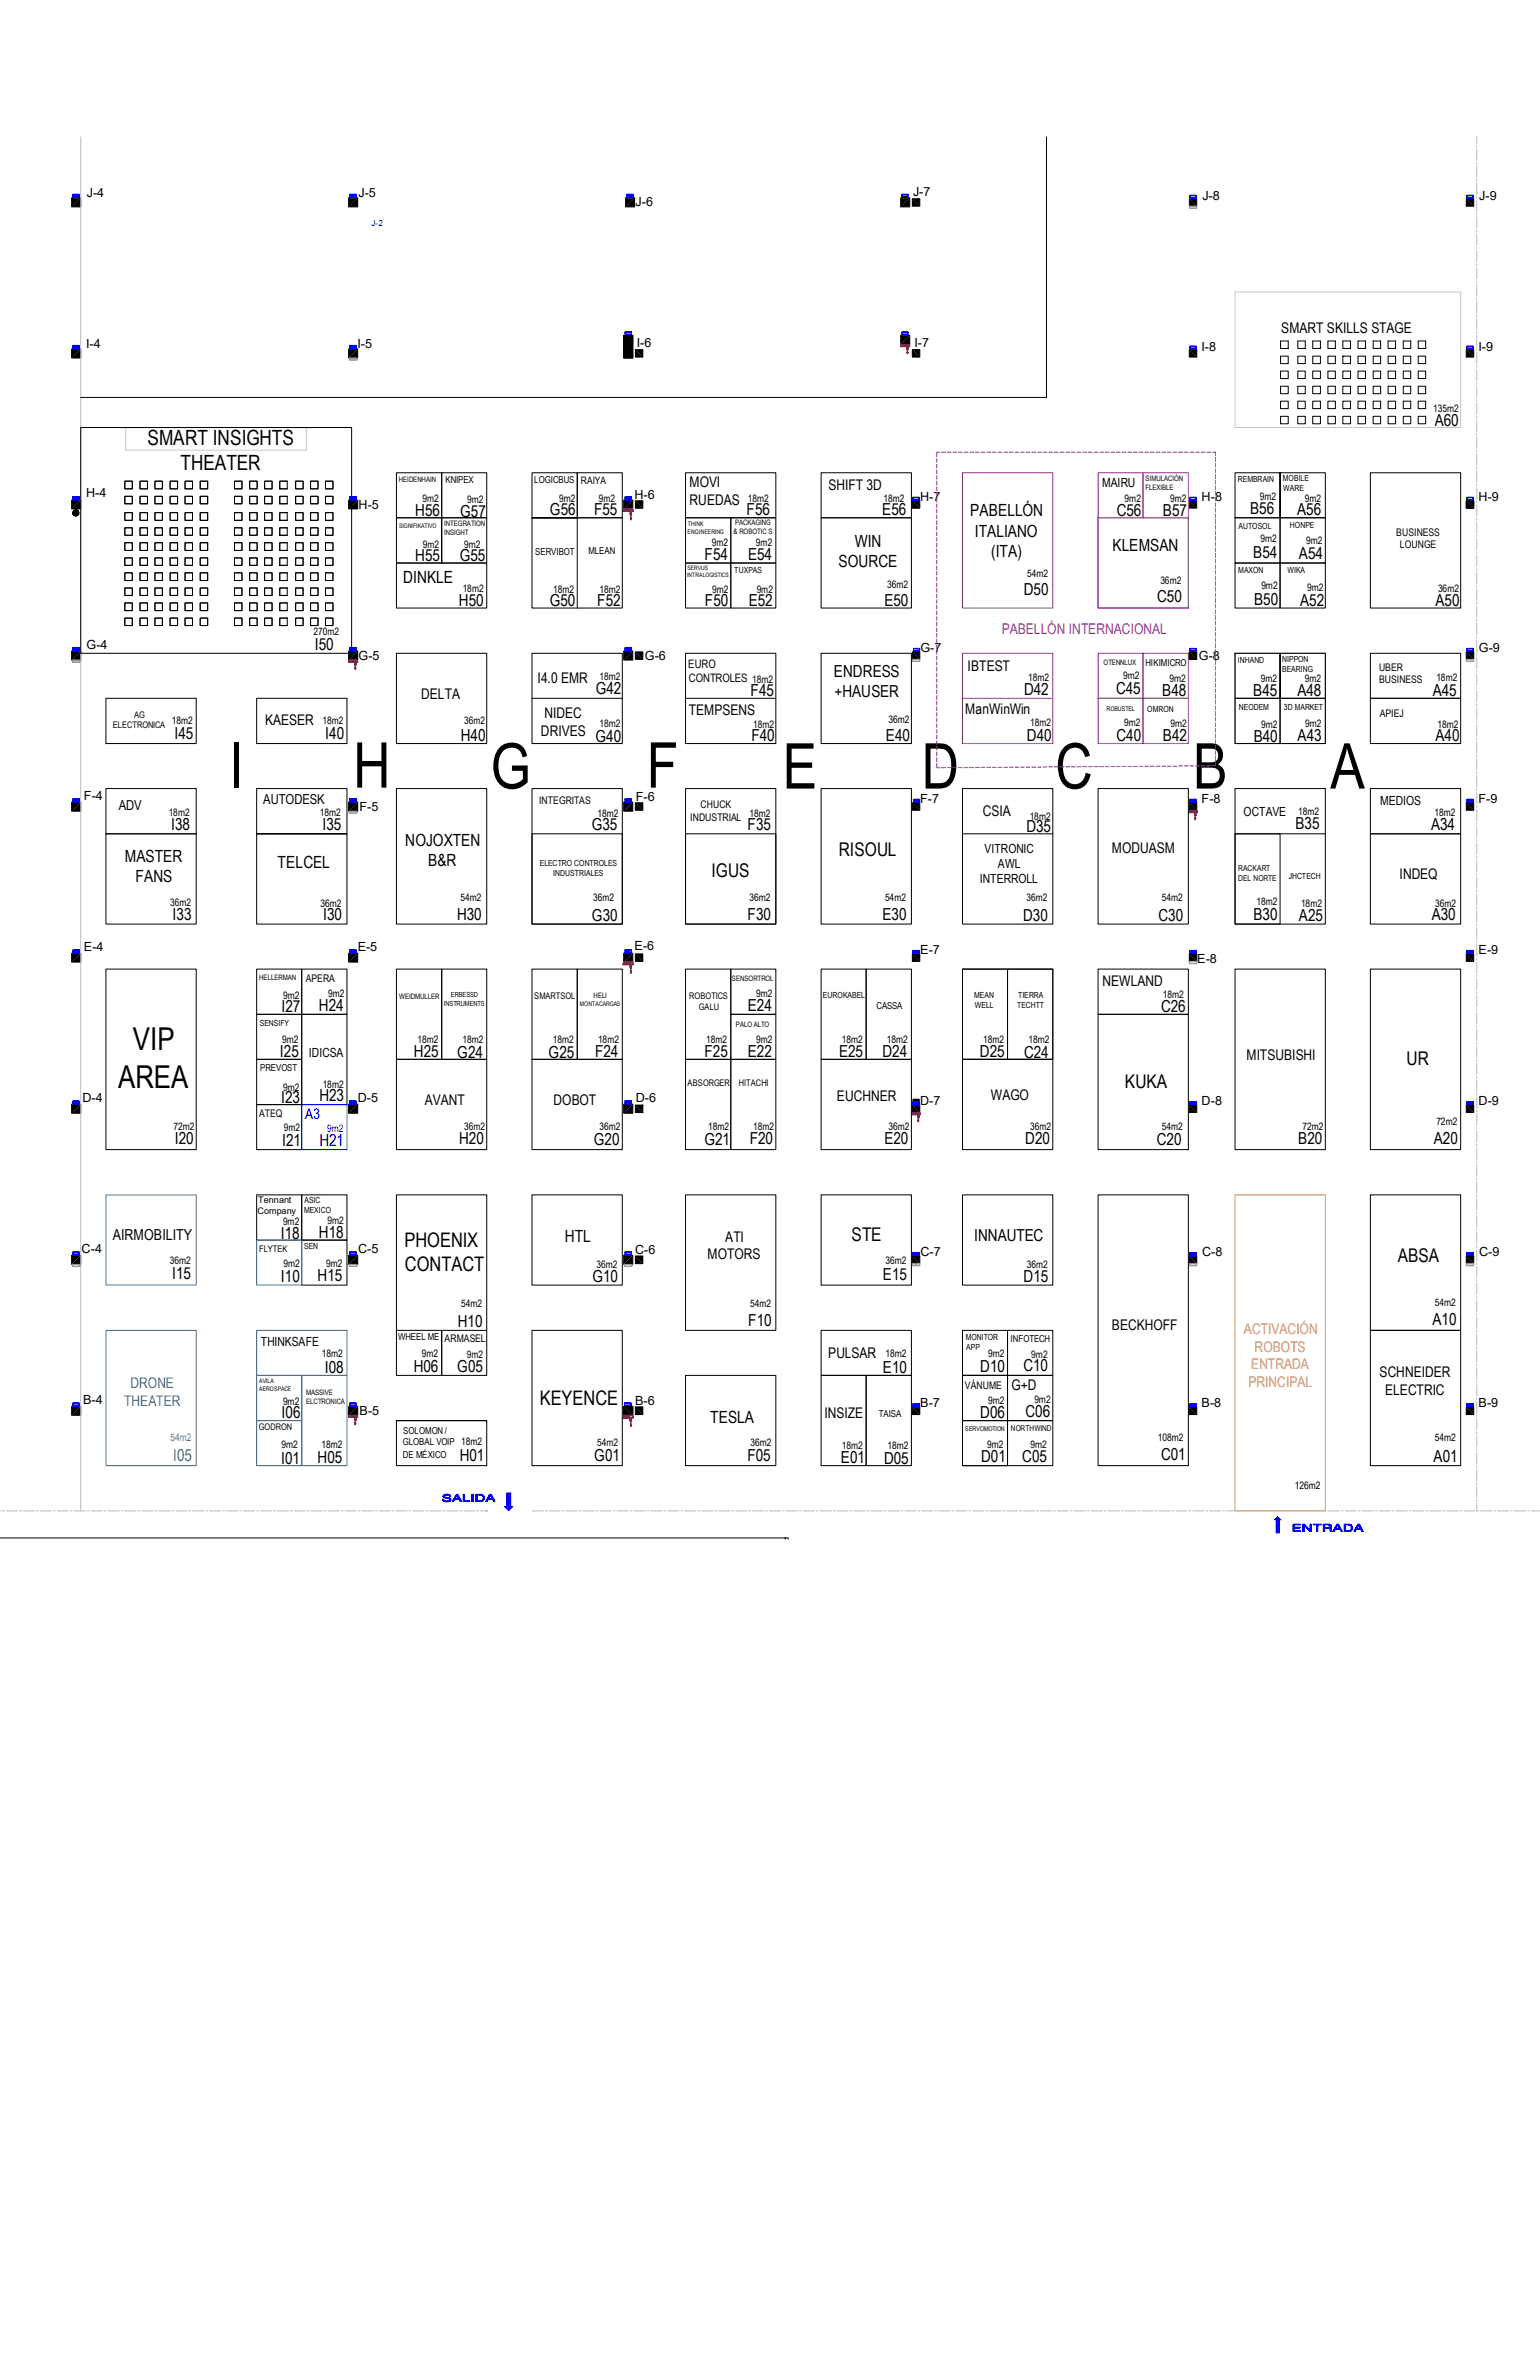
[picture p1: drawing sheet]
<svg xmlns="http://www.w3.org/2000/svg" width="279mm" height="432mm" viewBox="0 0 279 432" stroke-linecap="round" stroke-linejoin="round" font-family="sans-serif">
<defs><g id="words">
<g font-size="11.5">
<text x="41.6" y="143">I</text>
<text x="64.1" y="143">H</text>
<text x="89" y="143.1">G</text>
<text x="117.3" y="143">F</text>
<text x="142" y="143.1">E</text>
<text x="167.2" y="143.1">D</text>
<text x="191.5" y="143.1">C</text>
<text x="216.4" y="143.1">B</text>
<text x="241.3" y="143.1">A</text>
</g>
<g font-size="5.7">
<text x="24.1" y="190.5">VIP</text>
<text x="21.4" y="197.4">AREA</text>
</g>
<g font-size="3.8">
<text x="26.8" y="80.7">SMART INSIGHTS</text>
<text x="32.7" y="85.3">THEATER</text>
</g>
<g font-size="3.6">
<text x="73.4" y="226.4">PHOENIX</text>
<text x="73.4" y="230.8">CONTACT</text>
<text x="97.9" y="255.1">KEYENCE</text>
</g>
<g font-size="3.4">
<text x="152.2" y="155.4">RISOUL</text>
<text x="129.1" y="159.1">IGUS</text>
<text x="204.1" y="197.5">KUKA</text>
<text x="255.2" y="193.3">UR</text>
<text x="154.5" y="225.3">STE</text>
<text x="253.6" y="229.1">ABSA</text>
</g>
<g font-size="3">
<text x="260.3" y="77.4">A60</text>
<text x="75.4" y="93.6">H56</text>
<text x="83.5" y="93.8">G57</text>
<text x="99.8" y="93.5">G56</text>
<text x="107.8" y="93.4">F55</text>
<text x="135.5" y="93.4">F56</text>
<text x="160.1" y="93.4">E56</text>
<text x="176" y="93.7">PABELLÓN</text>
<text x="202.6" y="93.6">C56</text>
<text x="211" y="93.7">B57</text>
<text x="226.8" y="93.2">B56</text>
<text x="235.3" y="93.4">A56</text>
<text x="75.4" y="101.9">H55</text>
<text x="83.4" y="101.9">G55</text>
<text x="127.8" y="101.6">F54</text>
<text x="135.7" y="101.6">E54</text>
<text x="155.1" y="99.2">WIN</text>
<text x="176.9" y="97.4">ITALIANO</text>
<text x="179.8" y="101.1">(ITA)</text>
<text x="201.8" y="99.9">KLEMSAN</text>
<text x="227.4" y="101.2">B54</text>
<text x="235.7" y="101.5">A54</text>
<text x="73.2" y="105.9">DINKLE</text>
<text x="152.1" y="102.9">SOURCE</text>
<text x="185.8" y="108">D50</text>
<text x="83.3" y="110">H50</text>
<text x="99.7" y="110">G50</text>
<text x="108.4" y="110.1">F52</text>
<text x="127.9" y="110">F50</text>
<text x="135.8" y="110">E52</text>
<text x="160.4" y="110">E50</text>
<text x="209.9" y="109.3">C50</text>
<text x="227.5" y="109.8">B50</text>
<text x="235.9" y="110">A52</text>
<text x="260.4" y="110">A50</text>
<text x="57.1" y="118">I50</text>
<text x="151.3" y="122.9">ENDRESS</text>
<text x="108.1" y="126">G42</text>
<text x="136.2" y="126.3">F45</text>
<text x="151.4" y="126.6">+HAUSER</text>
<text x="185.8" y="126.1">D42</text>
<text x="202.5" y="126">C45</text>
<text x="210.9" y="126.4">B48</text>
<text x="227.4" y="126.3">B45</text>
<text x="235.4" y="126.4">A48</text>
<text x="259.9" y="126.4">A45</text>
<text x="31.7" y="134.1">I45</text>
<text x="59" y="134.1">I40</text>
<text x="83.6" y="134.6">H40</text>
<text x="108" y="134.6">G40</text>
<text x="136.3" y="134.6">F40</text>
<text x="160.7" y="134.5">E40</text>
<text x="186.3" y="134.6">D40</text>
<text x="202.6" y="134.5">C40</text>
<text x="211" y="134.6">B42</text>
<text x="227.5" y="134.6">B40</text>
<text x="235.4" y="134.5">A43</text>
<text x="260.4" y="134.6">A40</text>
<text x="31" y="150.6">I38</text>
<text x="58.5" y="150.6">I35</text>
<text x="73.5" y="153.5">NOJOXTEN</text>
<text x="107.4" y="150.7">G35</text>
<text x="135.6" y="150.7">F35</text>
<text x="186.2" y="151">D35</text>
<text x="235" y="150.5">B35</text>
<text x="259.6" y="150.6">A34</text>
<text x="22.6" y="156.4">MASTER</text>
<text x="24.6" y="160.1">FANS</text>
<text x="50.4" y="157.6">TELCEL</text>
<text x="77.7" y="157.2">B&amp;R</text>
<text x="31.3" y="167">I33</text>
<text x="58.6" y="167">I30</text>
<text x="82.9" y="167">H30</text>
<text x="107.4" y="167.1">G30</text>
<text x="135.6" y="167">F30</text>
<text x="160.1" y="167">E30</text>
<text x="185.6" y="167.1">D30</text>
<text x="210.2" y="167.1">C30</text>
<text x="227.4" y="167">B30</text>
<text x="235.7" y="167.2">A25</text>
<text x="259.8" y="167">A30</text>
<text x="51.1" y="183.7">I27</text>
<text x="57.9" y="183.5">H24</text>
<text x="135.7" y="183.5">E24</text>
<text x="210.7" y="183.6">C26</text>
<text x="50.8" y="191.9">I25</text>
<text x="75.1" y="191.9">H25</text>
<text x="83" y="192">G24</text>
<text x="99.5" y="192">G25</text>
<text x="108" y="191.9">F24</text>
<text x="127.8" y="191.9">F25</text>
<text x="135.7" y="191.9">E22</text>
<text x="152.2" y="191.9">E25</text>
<text x="160.1" y="191.9">D24</text>
<text x="177.8" y="191.9">D25</text>
<text x="185.8" y="192">C24</text>
<text x="51" y="200.2">I23</text>
<text x="58" y="199.9">H23</text>
<text x="31.7" y="207.7">I20</text>
<text x="51.2" y="207.9">I21</text>
<text x="83.3" y="207.7">H20</text>
<text x="107.7" y="207.8">G20</text>
<text x="127.8" y="207.8">G21</text>
<text x="136" y="207.7">F20</text>
<text x="160.4" y="207.7">E20</text>
<text x="186" y="207.7">D20</text>
<text x="209.9" y="207.8">C20</text>
<text x="235.5" y="207.7">B20</text>
<text x="260.1" y="207.7">A20</text>
<text x="50.9" y="224.9">I18</text>
<text x="57.9" y="224.8">H18</text>
<text x="102.4" y="225.4">HTL</text>
<text x="176.7" y="225.3">INNAUTEC</text>
<text x="31.2" y="232.2">I15</text>
<text x="51" y="232.7">I10</text>
<text x="57.6" y="232.6">H15</text>
<text x="107.5" y="232.6">G10</text>
<text x="160.2" y="232.2">E15</text>
<text x="185.7" y="232.6">D15</text>
<text x="83.1" y="240.8">H10</text>
<text x="135.8" y="240.7">F10</text>
<text x="259.9" y="240.5">A10</text>
<text x="58.9" y="249.2">I08</text>
<text x="75.1" y="249.1">H06</text>
<text x="83" y="249">G05</text>
<text x="160.2" y="249.3">E10</text>
<text x="177.8" y="249.1">D10</text>
<text x="185.7" y="248.9">C10</text>
<text x="51.1" y="257.4">I06</text>
<text x="177.8" y="257.3">D06</text>
<text x="186.1" y="257.2">C06</text>
<text x="128.9" y="258.4">TESLA</text>
<text x="51" y="265.6">I01</text>
<text x="57.6" y="265.5">H05</text>
<text x="83.4" y="265.1">H01</text>
<text x="107.8" y="265.1">G01</text>
<text x="135.6" y="265.3">F05</text>
<text x="152.6" y="265.6">E01</text>
<text x="160.4" y="265.6">D05</text>
<text x="178" y="265.4">D01</text>
<text x="185.5" y="265.4">C05</text>
<text x="210.7" y="265">C01</text>
<text x="260.1" y="265.3">A01</text>
</g>
<text font-size="3" fill="#00f" x="58" y="208.1">H21</text>
<text font-size="3" fill="#2776bb" x="31.4" y="265.1">I05</text>
<text font-size="2.8" x="20.4" y="225.1">AIRMOBILITY</text>
<g font-size="2.7">
<text x="232.5" y="60.4">SMART SKILLS STAGE</text>
<text x="125.1" y="88.5">MOVI</text>
<text x="150.3" y="89">SHIFT 3D</text>
<text x="125.1" y="91.7">RUEDAS</text>
<text x="97.5" y="124">I4.0 EMR</text>
<text x="175.6" y="121.8">IBTEST</text>
<text x="48.1" y="131.7">KAESER</text>
<text x="76.4" y="126.9">DELTA</text>
<text x="98.8" y="130.4">NIDEC</text>
<text x="125" y="129.8">TEMPSENS</text>
<text x="175.1" y="129.7">ManWinWin</text>
<text x="98.1" y="133.6">DRIVES</text>
<text x="178.3" y="148">CSIA</text>
<text x="201.7" y="154.8">MODUASM</text>
<text x="253.9" y="159.5">INDEQ</text>
<text x="200" y="178.9">NEWLAND</text>
<text x="226.1" y="192.4">MITSUBISHI</text>
<text x="77" y="200.5">AVANT</text>
<text x="100.4" y="200.5">DOBOT</text>
<text x="151.9" y="199.8">EUCHNER</text>
<text x="179.8" y="199.7">WAGO</text>
<text x="131.6" y="225.3">ATI</text>
<text x="128.4" y="228.6">MOTORS</text>
<text x="201.7" y="241.4">BECKHOFF</text>
<text x="150.2" y="246.5">PULSAR</text>
<text x="250.3" y="249.9">SCHNEIDER</text>
<text x="149.6" y="257.3">INSIZE</text>
<text x="183.5" y="252.3">G+D</text>
<text x="251.3" y="253.1">ELECTRIC</text>
</g>
<text font-size="2.7" fill="#93278f" x="181.7" y="115.1">PABELLÓN INTERNACIONAL</text>
<text font-size="2.7" fill="#00f" x="55.4" y="203.1">A3</text>
<g font-size="2.7" fill="#f8991e">
<text x="225.7" y="242.1">ACTIVACIÓN</text>
<text x="227.6" y="245.4">ROBOTS</text>
<text x="226.5" y="251.8">PRINCIPAL</text>
<text x="227" y="248.5">ENTRADA</text>
</g>
<g font-size="2.7" fill="#2776bb">
<text x="23.7" y="252">DRONE</text>
<text x="22.5" y="255.2">THEATER</text>
</g>
<g font-size="2.5">
<text x="21.5" y="147">ADV</text>
<text x="47.8" y="145.8">AUTODESK</text>
</g>
<g font-size="2.3">
<text x="15.7" y="35.7">J-4</text>
<text x="65" y="35.7">J-5</text>
<text x="165.6" y="35.6">J-7</text>
<text x="115.3" y="37.3">J-6</text>
<text x="218.1" y="36.3">J-8</text>
<text x="268.4" y="36.3">J-9</text>
<text x="15.6" y="63.2">I-4</text>
<text x="64.9" y="63.2">I-5</text>
<text x="115.5" y="63">I-6</text>
<text x="165.9" y="62.9">I-7</text>
<text x="218" y="63.7">I-8</text>
<text x="268.2" y="63.7">I-9</text>
<text x="199.9" y="88.4">MAIRU</text>
<text x="15.6" y="90.3">H-4</text>
<text x="65.1" y="92.3">H-5</text>
<text x="115.1" y="90.5">H-6</text>
<text x="167" y="90.8">H-7</text>
<text x="218" y="90.8">H-8</text>
<text x="268.3" y="90.8">H-9</text>
<text x="15.7" y="117.8">G-4</text>
<text x="65.1" y="119.7">G-5</text>
<text x="117" y="119.8">G-6</text>
<text x="167" y="118.3">G-7</text>
<text x="217.5" y="119.8">G-8</text>
<text x="268.3" y="118.3">G-9</text>
<text x="15.2" y="145.2">F-4</text>
<text x="65.2" y="147.2">F-5</text>
<text x="115.4" y="145.3">F-6</text>
<text x="167" y="145.7">F-7</text>
<text x="218" y="145.7">F-8</text>
<text x="225.6" y="148.2">OCTAVE</text>
<text x="250.4" y="146">MEDIOS</text>
<text x="268.3" y="145.7">F-9</text>
<text x="178.6" y="154.8">VITRONIC</text>
<text x="177.8" y="160.3">INTERROLL</text>
<text x="181.1" y="157.6">AWL</text>
<text x="15.2" y="172.5">E-4</text>
<text x="64.9" y="172.5">E-5</text>
<text x="115.1" y="172.5">E-6</text>
<text x="167" y="173.1">E-7</text>
<text x="268.3" y="173.1">E-9</text>
<text x="217.2" y="174.9">E-8</text>
<text x="56" y="191.9">IDICSA</text>
<text x="14.9" y="200">D-4</text>
<text x="64.9" y="200">D-5</text>
<text x="115.4" y="200">D-6</text>
<text x="167" y="200.5">D-7</text>
<text x="218" y="200.5">D-8</text>
<text x="268.3" y="200.5">D-9</text>
<text x="14.8" y="227.4">C-4</text>
<text x="65" y="227.4">C-5</text>
<text x="115.2" y="227.6">C-6</text>
<text x="167" y="228">C-7</text>
<text x="218.1" y="228">C-8</text>
<text x="268.3" y="228">C-9</text>
<text x="47.3" y="244.3">THINKSAFE</text>
<text x="15.1" y="254.8">B-4</text>
<text x="65.2" y="256.9">B-5</text>
<text x="115.2" y="254.9">B-6</text>
<text x="167" y="255.4">B-7</text>
<text x="218" y="255.4">B-8</text>
<text x="268.3" y="255.4">B-9</text>
</g>
<g font-size="2.1">
<text x="124.9" y="121.2">EURO</text>
<text x="125" y="123.7">CONTROLES</text>
</g>
<g font-size="1.9">
<text x="260" y="74.8">135m2</text>
<text x="105.4" y="87.9">RAIYA</text>
<text x="76.7" y="91.2">9m2</text>
<text x="84.7" y="91.3">9m2</text>
<text x="101.5" y="91.1">9m2</text>
<text x="108.7" y="91.1">9m2</text>
<text x="135.7" y="91.1">18m2</text>
<text x="160.3" y="91.1">18m2</text>
<text x="204" y="91.1">9m2</text>
<text x="212.3" y="91.2">9m2</text>
<text x="228.6" y="90.7">9m2</text>
<text x="236.7" y="91.1">9m2</text>
<text x="76.7" y="99.5">9m2</text>
<text x="84.2" y="99.5">9m2</text>
<text x="129.2" y="99.2">9m2</text>
<text x="137.2" y="99.2">9m2</text>
<text x="228.7" y="98.4">9m2</text>
<text x="237" y="98.7">9m2</text>
<text x="253.3" y="97.2">BUSINESS</text>
<text x="254" y="99.5">LOUNGE</text>
<text x="83.9" y="107.5">18m2</text>
<text x="100.4" y="107.7">18m2</text>
<text x="108.8" y="107.7">18m2</text>
<text x="129.2" y="107.6">9m2</text>
<text x="137.3" y="107.6">9m2</text>
<text x="160.9" y="106.8">36m2</text>
<text x="186.3" y="104.7">54m2</text>
<text x="210.5" y="106.1">36m2</text>
<text x="228.9" y="107">9m2</text>
<text x="237.1" y="107.2">9m2</text>
<text x="260.9" y="107.4">36m2</text>
<text x="56.9" y="115.3">270m2</text>
<text x="108.8" y="123.4">18m2</text>
<text x="136.5" y="123.9">18m2</text>
<text x="186.6" y="123.5">18m2</text>
<text x="203.8" y="123.3">9m2</text>
<text x="212.2" y="123.8">9m2</text>
<text x="228.8" y="123.9">9m2</text>
<text x="236.7" y="123.9">9m2</text>
<text x="250.2" y="121.8">UBER</text>
<text x="250.2" y="124">BUSINESS</text>
<text x="260.6" y="123.6">18m2</text>
<text x="31.2" y="131.5">18m2</text>
<text x="58.5" y="131.5">18m2</text>
<text x="84.2" y="131.4">36m2</text>
<text x="108.8" y="132">18m2</text>
<text x="161.2" y="131.3">36m2</text>
<text x="186.9" y="131.8">18m2</text>
<text x="204" y="131.8">9m2</text>
<text x="236.8" y="132">9m2</text>
<text x="250.3" y="130.1">APIEJ</text>
<text x="136.6" y="132.1">18m2</text>
<text x="212.4" y="132">9m2</text>
<text x="228.8" y="132.1">9m2</text>
<text x="260.8" y="132.2">18m2</text>
<text x="30.6" y="148.1">18m2</text>
<text x="58" y="148.1">18m2</text>
<text x="97.8" y="145.9">INTEGRITAS</text>
<text x="108.4" y="148.2">18m2</text>
<text x="125.2" y="149">INDUSTRIAL</text>
<text x="127.1" y="146.7">CHUCK</text>
<text x="136" y="148.3">18m2</text>
<text x="186.8" y="148.8">18m2</text>
<text x="235.5" y="148">18m2</text>
<text x="260.3" y="148.1">18m2</text>
<text x="30.9" y="164.5">36m2</text>
<text x="58.2" y="164.6">36m2</text>
<text x="83.6" y="163.6">54m2</text>
<text x="107.6" y="163.6">36m2</text>
<text x="136" y="163.6">36m2</text>
<text x="160.6" y="163.6">54m2</text>
<text x="186.2" y="163.6">36m2</text>
<text x="210.8" y="163.6">54m2</text>
<text x="228" y="164.2">18m2</text>
<text x="236" y="164.6">18m2</text>
<text x="260.4" y="164.5">36m2</text>
<text x="55.5" y="178.2">APERA</text>
<text x="51.4" y="181.4">9m2</text>
<text x="59.5" y="180.9">9m2</text>
<text x="137.2" y="180.9">9m2</text>
<text x="211" y="181.2">18m2</text>
<text x="51.2" y="189.4">9m2</text>
<text x="75.7" y="189.4">18m2</text>
<text x="83.9" y="189.4">18m2</text>
<text x="100.3" y="189.4">18m2</text>
<text x="108.5" y="189.4">18m2</text>
<text x="128.1" y="189.4">18m2</text>
<text x="137.2" y="189.4">9m2</text>
<text x="152.7" y="189.4">18m2</text>
<text x="160.9" y="189.4">18m2</text>
<text x="178.4" y="189.4">18m2</text>
<text x="186.6" y="189.4">18m2</text>
<text x="51.4" y="197.9">9m2</text>
<text x="58.5" y="197.6">18m2</text>
<text x="47" y="202.7">ATEQ</text>
<text x="31.5" y="205.1">72m2</text>
<text x="51.5" y="205.4">9m2</text>
<text x="84.2" y="205.1">36m2</text>
<text x="108.8" y="205.1">36m2</text>
<text x="128.5" y="205.1">18m2</text>
<text x="136.6" y="205.1">18m2</text>
<text x="161.2" y="205.1">36m2</text>
<text x="186.9" y="205.1">36m2</text>
<text x="210.8" y="205.1">54m2</text>
<text x="236.3" y="205.1">72m2</text>
<text x="260.6" y="204.2">72m2</text>
<text x="51.3" y="222.4">9m2</text>
<text x="59.4" y="222.1">9m2</text>
<text x="30.8" y="229.4">36m2</text>
<text x="51.4" y="230">9m2</text>
<text x="59.2" y="229.9">9m2</text>
<text x="108.2" y="230.1">36m2</text>
<text x="160.7" y="229.4">36m2</text>
<text x="186.3" y="230.1">36m2</text>
<text x="83.6" y="237.3">54m2</text>
<text x="136.1" y="237.2">54m2</text>
<text x="260.3" y="237">54m2</text>
<text x="80.6" y="243.6">ARMASEL</text>
<text x="58.4" y="246.3">18m2</text>
<text x="76.5" y="246.2">9m2</text>
<text x="84.7" y="246.4">9m2</text>
<text x="160.7" y="246.3">18m2</text>
<text x="179.3" y="246.3">9m2</text>
<text x="187.1" y="246.4">9m2</text>
<text x="51.3" y="255.1">9m2</text>
<text x="175.1" y="252.1">VÁNUME</text>
<text x="179.3" y="254.8">9m2</text>
<text x="187.7" y="254.6">9m2</text>
<text x="51.1" y="262.9">9m2</text>
<text x="58.3" y="262.8">18m2</text>
<text x="108.4" y="262.5">54m2</text>
<text x="136.1" y="262.4">36m2</text>
<text x="152.7" y="262.9">18m2</text>
<text x="161" y="262.9">18m2</text>
<text x="179.1" y="262.9">9m2</text>
<text x="186.9" y="262.8">9m2</text>
<text x="210.1" y="261.5">108m2</text>
<text x="260.3" y="261.6">54m2</text>
<text x="234.9" y="270.2">126m2</text>
</g>
<text font-size="1.9" fill="#00f" x="59.4" y="205.4">9m2</text>
<text font-size="1.9" fill="#2776bb" x="30.9" y="261.6">54m2</text>
<g font-size="1.7">
<text x="80.8" y="87.7">KNIPEX</text>
<text x="96.9" y="87.8">LOGICBUS</text>
<text x="97.1" y="100.7">SERVIBOT</text>
<text x="106.8" y="100.6">MLEAN</text>
<text x="207.8" y="120.9">HIKIMICRO</text>
<text x="24.3" y="130.3">AG</text>
<text x="20.4" y="132.2">ELECTRONICA</text>
<text x="96.9" y="181.3">SMARTSOL</text>
<text x="125.1" y="181.3">ROBOTICS</text>
<text x="126.8" y="183.3">GALU</text>
<text x="159" y="183.2">CASSA</text>
<text x="47.2" y="194.3">PREVOST</text>
<text x="124.8" y="197.2">ABSORGER</text>
<text x="134" y="197.2">HITACHI</text>
<text x="46.7" y="220.3">Company</text>
<text x="46.8" y="218.3">Tennant</text>
<text x="47" y="227.2">FLYTEK</text>
<text x="72.2" y="243.3">WHEEL ME</text>
<text x="183.3" y="243.6">INFOTECH</text>
<text x="159.4" y="257.2">TAISA</text>
<text x="46.9" y="259.6">GODRON</text>
<text x="73.1" y="262.3">GLOBAL VOIP 18m2</text>
<text x="73.2" y="260.3">SOLOMON /</text>
<text x="73.1" y="264.7">DE MÉXICO</text>
</g>
<text font-size="1.5" fill="#00f" x="67.4" y="41">J-2</text>
<g font-size="1.5">
<text x="224.6" y="87.5">REMBRAIN</text>
<text x="232.7" y="87.4">MOBILE</text>
<text x="232.8" y="89.2">WARE</text>
<text x="224.7" y="95.9">AUTOSOL</text>
<text x="234" y="95.8">HONPE</text>
<text x="133.2" y="104.1">TUXPAS</text>
<text x="224.7" y="104">MAXON</text>
<text x="233.6" y="104.1">WIKA</text>
<text x="224.6" y="120.4">INHAND</text>
<text x="232.6" y="120.1">NIPPON</text>
<text x="232.6" y="122">BEARING</text>
<text x="208.2" y="129.2">OMRON</text>
<text x="224.7" y="128.9">NEODEM</text>
<text x="232.9" y="128.9">3D MARKET</text>
<text x="97.9" y="157.2">ELECTRO CONTROLES</text>
<text x="100.4" y="159">INDUSTRIALES</text>
<text x="224.7" y="158.1">RACKART</text>
<text x="224.7" y="159.9">DEL NORTE</text>
<text x="233.8" y="159.5">JHCTECH</text>
<text x="149.3" y="181.2">EUROKABEL</text>
<text x="176.7" y="181.1">MEAN</text>
<text x="176.9" y="183">WELL</text>
<text x="184.5" y="183">TECHTT</text>
<text x="184.7" y="181.1">TIERRA</text>
<text x="47.1" y="186.3">SENSIFY</text>
<text x="55.2" y="220.2">MEXICO</text>
<text x="55.2" y="218.4">ASIC</text>
<text x="55.2" y="226.8">SEN</text>
<text x="175.2" y="243.2">MONITOR</text>
<text x="175.3" y="245">APP</text>
</g>
<g font-size="1.4">
<text x="72.3" y="87.5">HEIDENHAIN</text>
<text x="207.8" y="88.9">FLEXIBLE</text>
<text x="207.9" y="87.4">SIMULACIÓN</text>
<text x="80.6" y="95.5">INTEGRATION</text>
<text x="133.3" y="95.3">PACKAGING</text>
<text x="80.6" y="97.1">INSIGHT</text>
<text x="133.1" y="96.9">&amp; ROBOTIC S</text>
<text x="200.2" y="120.7">OTENNLUX</text>
<text x="47" y="177.9">HELLERMAN</text>
<text x="132.8" y="178.1">SENSORTROL</text>
<text x="72.4" y="181.3">WEIDMULLER</text>
<text x="107.7" y="181.1">HELI</text>
<text x="133.5" y="186.5">PALO ALTO</text>
<text x="55.5" y="253.2">MASSIVE</text>
<text x="55.5" y="254.8">ELCTRONICA</text>
<text x="183.4" y="259.8">NORTHWIND</text>
</g>
<g font-size="1.3">
<text x="80.5" y="182.5">INSTRUMENTS</text>
<text x="81.8" y="181">ERBESSD</text>
</g>
<g font-size="1.2">
<text x="200.7" y="129">ROBUSTEL</text>
<text x="175.1" y="259.8">SERVOMOTION</text>
</g>
<g font-size="1.1">
<text x="72.4" y="95.8">SIGNIFIKATIVO</text>
<text x="124.8" y="95.5">THINK</text>
<text x="124.8" y="96.9">ENGINEERING</text>
<text x="124.7" y="104.8">INTRALOGISTICS</text>
<text x="124.7" y="103.5">SERVUS</text>
<text x="105.2" y="182.5">MONTACARGAS</text>
<text x="47" y="251">AVILA</text>
<text x="47" y="252.4">AEROSPACE</text>
</g>
</g></defs>
<g fill="none" stroke="#000" stroke-width=".18">
<path d="M13 35.9h1.6v1.6h-1.6zM63.2 35.9h1.7v1.6h-1.7zM113.5 35.9h1.6v1.6h-1.6zM163.4 35.9h1.7v1.6h-1.7zM163.7 35.6h.8v.3h-.8zM165.5 36.1h1.4v1.3h-1.4zM266 36.1h1.4v1.3h-1.4zM13 63.3h1.6v1.7h-1.6zM63.2 63.3h1.7v1.7h-1.7zM113.2 60.9h1.6v4.1h-1.6zM115.3 63.5h1.3v1.3h-1.3zM163.4 60.9h1.7v1.6h-1.7z"/>
<path d="M165.5 63.5h1.4v1.3h-1.4zM215.8 63.5h1.3v1.3h-1.3zM266 63.5h1.4v1.3h-1.4zM13 90.8h1.6v1.6h-1.6zM13.8 92.5l-.6 .6M14 92.6l-.7 .7M14.2 92.8l-.8 .7M14.3 92.9l-.7 .7M14.3 93.3l-.4 .3M63.2 90.8h1.7v1.6h-1.7zM113.2 90.8h1.6v1.6h-1.6zM115.3 90.9h1.3v1.3h-1.3z"/>
<path d="M165.5 90.9h1.4v1.3h-1.4zM266 90.9h1.4v1.3h-1.4zM13 118.2h1.6v1.6h-1.6zM63.2 118.2h1.7v1.6h-1.7zM113.2 118.2h1.6v1.6h-1.6zM115.3 118.3h1.3v1.4h-1.3zM165.5 118.3h1.4v1.4h-1.4zM215.8 118.3h1.3v1.4h-1.3zM266 118.3h1.4v1.4h-1.4zM13 145.6h1.6v1.6h-1.6zM63.2 145.6h1.7v1.6h-1.7zM113.2 145.6h1.6v1.6h-1.6z"/>
<path d="M115.3 145.7h1.3v1.4h-1.3zM165.5 145.7h1.4v1.4h-1.4zM215.8 145.7h1.3v1.4h-1.3zM266 145.7h1.4v1.4h-1.4zM13 173h1.6v1.6h-1.6zM63.2 173h1.7v1.6h-1.7zM113.2 173h1.6v1.6h-1.6zM115.3 173.1h1.3v1.4h-1.3zM165.5 173.1h1.4v1.4h-1.4zM215.8 173.1h1.3v1.4h-1.3zM266 173.1h1.4v1.4h-1.4zM46.6 192.3h8.1v8.2h-8.1z"/>
<path d="M165.7 199.5h1.1v.6h-1.1zM165.7 199.6h1v.4h-1zM165.7 199.6v.4M165.8 199.6h.9v.4M165.8 199.6v.4M165.9 199.6v.4M166 199.6v.4M166.1 199.6v.4M166.2 199.6v.4M166.3 199.6v.4M166.4 199.6v.4M166.5 199.6v.4"/>
<path d="M166.6 199.6v.4M13 200.4h1.6v1.7h-1.6zM63.2 200.4h1.7v1.7h-1.7zM113.2 200.4h1.6v1.7h-1.6zM115.3 200.6h1.3v1.3h-1.3zM115.3 201.9h.1M116.6 201.9h.1M116.6 200.6h.1M165.5 200.6h1.4v1.3h-1.4zM166.2 200.4h.1M215.8 200.6h1.3v1.3h-1.3zM266 200.6h1.4v1.3h-1.4z"/>
<path d="M13 227.8h1.6v1.7h-1.6zM63.2 227.8h1.7v1.7h-1.7zM113.2 227.8h1.6v1.7h-1.6zM115.3 228h1.3v1.4h-1.3zM165.5 228h1.4v1.3h-1.4zM166.2 229.6h.1M215.8 228h1.3v1.3h-1.3zM266 228h1.4v1.3h-1.4zM13 255.3h1.6v1.6h-1.6zM63.2 255.3h1.7v1.6h-1.7zM113.2 255.3h1.6v1.6h-1.6zM115.3 255.4h1.3v1.4h-1.3z"/>
<path d="M165.5 255.4h1.4v1.4h-1.4zM215.8 255.4h1.3v1.4h-1.3zM215.9 254.8h1.1M266 255.4h1.4v1.4h-1.4zM0 279.1h142.5M142.5 279.1h.5v.3M142.5 279.1v.3"/>
<circle cx="13.8" cy="93.1" r=".55"/>
<circle cx="13.8" cy="93.1" r=".5"/>
<circle cx="166.2" cy="200.3" r=".16"/>
</g>
<g fill="#000">
<path d="M13 35.9h1.6l-1.6 1.6zM14.6 35.9v1.6h-1.6zM63.2 35.9h1.7l-1.7 1.6zM64.9 35.9v1.6h-1.7zM113.5 35.9h1.6l-1.6 1.6zM113.5 37.5l1.6-1.6v1.6zM163.4 35.9h1.7l-1.7 1.6zM163.4 37.5l1.7-1.6v1.6zM165.5 36.1l1.4 1.3h-1.4zM165.5 36.1h1.4v1.3zM215.8 36.1l1.3 1.3h-1.3zM215.8 36.1h1.3v1.3z"/>
<path d="M266 36.1l1.4 1.3h-1.4zM266 36.1h1.4v1.3zM13 63.3h1.6l-1.6 1.7zM14.6 63.3v1.7h-1.6zM63.2 63.3h1.7l-1.7 1.7zM63.2 65l1.7-1.7v1.7zM113.2 60.9h1.6l-1.6 4.1zM114.8 60.9v4.1h-1.6zM115.3 63.5l1.3 1.3h-1.3zM115.3 63.5h1.3v1.3zM163.4 60.9h1.7l-1.7 1.6zM163.4 62.5l1.7-1.6v1.6z"/>
<path d="M165.5 63.5l1.4 1.3h-1.4zM165.5 63.5h1.4v1.3zM215.8 63.5l1.3 1.3h-1.3zM215.8 63.5h1.3v1.3zM266 63.5l1.4 1.3h-1.4zM266 63.5h1.4v1.3zM13 90.8h1.6l-1.6 1.6zM13 92.4l1.6-1.6v1.6zM63.2 90.8h1.7l-1.7 1.6zM63.2 92.4l1.7-1.6v1.6zM113.2 90.8h1.6l-1.6 1.6zM113.2 92.4l1.6-1.6v1.6z"/>
<path d="M115.3 90.9l1.3 1.3h-1.3zM115.3 90.9h1.3v1.3zM165.5 90.9l1.4 1.3h-1.4zM165.5 90.9h1.4v1.3zM215.8 90.9l1.3 1.3h-1.3zM215.8 90.9h1.3v1.3zM266 90.9l1.4 1.3h-1.4zM266 90.9h1.4v1.3zM13 118.2h1.6l-1.6 1.6zM13 119.8l1.6-1.6v1.6zM63.2 118.2h1.7l-1.7 1.6zM63.2 119.8l1.7-1.6v1.6z"/>
<path d="M113.2 118.2h1.6l-1.6 1.6zM113.2 119.8l1.6-1.6v1.6zM115.3 118.3l1.3 1.4h-1.3zM115.3 118.3h1.3v1.4zM165.5 118.3l1.4 1.4h-1.4zM165.5 118.3h1.4v1.4zM215.8 118.3l1.3 1.4h-1.3zM215.8 118.3h1.3v1.4zM266 118.3l1.4 1.4h-1.4zM266 118.3h1.4v1.4zM13 145.6h1.6l-1.6 1.6zM13 147.2l1.6-1.6v1.6z"/>
<path d="M63.2 145.6h1.7l-1.7 1.6zM63.2 147.2l1.7-1.6v1.6zM113.2 145.6h1.6l-1.6 1.6zM113.2 147.2l1.6-1.6v1.6zM115.3 145.7l1.3 1.4h-1.3zM115.3 145.7h1.3v1.4zM165.5 145.7l1.4 1.4h-1.4zM165.5 145.7h1.4v1.4zM215.8 145.7l1.3 1.4h-1.3zM215.8 145.7h1.3v1.4zM266 145.7l1.4 1.4h-1.4zM266 145.7h1.4v1.4z"/>
<path d="M13 173h1.6l-1.6 1.6zM13 174.6l1.6-1.6v1.6zM63.2 173h1.7l-1.7 1.6zM63.2 174.6l1.7-1.6v1.6zM113.2 173h1.6l-1.6 1.6zM113.2 174.6l1.6-1.6v1.6zM115.3 173.1l1.3 1.4h-1.3zM115.3 173.1h1.3v1.4zM165.5 173.1l1.4 1.4h-1.4zM165.5 173.1h1.4v1.4zM215.8 173.1l1.3 1.4h-1.3zM215.8 173.1h1.3v1.4z"/>
<path d="M266 173.1l1.4 1.4h-1.4zM266 173.1h1.4v1.4zM165.7 199.5l1.1 .1zM165.7 199.6v.4zM165.7 200l1.1 .1zM166.7 199.6l.1 .4zM13 200.4h1.6l-1.6 1.7zM13 202.1l1.6-1.7v1.7zM63.2 200.4h1.7l-1.7 1.7zM63.2 202.1l1.7-1.7v1.7zM113.2 200.4h1.6l-1.6 1.7zM113.2 202.1l1.6-1.7v1.7z"/>
<path d="M115.3 200.6l1.3 1.3h-1.3zM115.3 200.6h1.3v1.3zM165.5 200.6l1.4 1.3h-1.4zM165.5 200.6h1.4v1.3zM166 200.2h.4zM166 200.2l.4 .1zM166 200.3h.4zM166 200.3l.4 .1zM166 200.4h.4zM166 200.4h.2zM166.1 200.1h.2zM166.1 200.1l.2 .1z"/>
<path d="M166 200.2h.3zM166.1 200.2h.2zM166.1 200.4h.1zM166.1 200.4h.2zM166.1 200.4l.2 .1zM166.1 200.5h.2zM166.1 200.5h.1zM166.1 200.1h.1zM166.2 200.4h.2zM166.2 200.4h.1zM215.8 200.6l1.3 1.3h-1.3zM215.8 200.6h1.3v1.3z"/>
<path d="M266 200.6l1.4 1.3h-1.4zM266 200.6h1.4v1.3zM13 227.8h1.6l-1.6 1.7zM13 229.5l1.6-1.7v1.7zM63.2 227.8h1.7l-1.7 1.7zM63.2 229.5l1.7-1.7v1.7zM113.2 227.8h1.6l-1.6 1.7zM113.2 229.5l1.6-1.7v1.7zM115.3 228l1.3 1.4h-1.3zM115.3 228h1.3v1.4zM165.5 228l1.4 1.3h-1.4zM165.5 228h1.4v1.3z"/>
<path d="M215.8 228l1.3 1.3h-1.3zM215.8 228h1.3v1.3zM266 228l1.4 1.3h-1.4zM266 228h1.4v1.3zM13 255.3h1.6l-1.6 1.6zM13 256.9l1.6-1.6v1.6zM63.2 255.3h1.7l-1.7 1.6zM63.2 256.9l1.7-1.6v1.6zM113.2 255.3l1.6 1.6h-1.6zM113.2 255.3h1.6v1.6zM115.3 255.4l1.3 1.4h-1.3zM115.3 255.4h1.3v1.4z"/>
<path d="M165.5 255.4l1.4 1.4h-1.4zM165.5 255.4h1.4v1.4zM215.8 255.4l1.3 1.4h-1.3zM215.8 255.4h1.3v1.4zM266 255.4l1.4 1.4h-1.4zM266 255.4h1.4v1.4z"/>
</g>
<path d="M215.8 36.1h1.3v1.3h-1.3zM215.8 90.9h1.3v1.3h-1.3z" fill="none" stroke="#723900" stroke-width=".18"/>
<g fill="none" stroke="#00f" stroke-width=".18">
<path d="M13.2 35.4l.1 .5h1.1v-.5M13.3 35.4h1.1v.5h-1.1zM13.3 35.3h1.1zM13.3 35.3h1.1M13.4 35.6h.8v.3h-.8zM14.4 35.4h.1M63.5 35.4h1.1v.5h-1.1zM63.5 35.3h1.1zM63.5 35.3h1.1M63.5 35.4v.5h1.1v-.5M63.6 35.6h.8v.3h-.8zM113.7 35.4h1.2v.5h-1.2z"/>
<path d="M113.7 35.3h1.2zM113.7 35.3h1.2M113.7 35.4v.5h1.2v-.5M113.9 35.6h.8v.3h-.8zM163.6 35.4v.5h1.1l.1-.5M163.6 35.4h1.1v.5h-1.1zM163.6 35.3h1.1zM163.6 35.3h1.1M215.9 35.5v.6h1.1v-.6M215.9 35.5h1.1v.6h-1.1zM215.9 35.4l1.1 .1zM215.9 35.5h1.1"/>
<path d="M216.1 35.8h.8v.2h-.8zM217 35.5h.1M266.1 35.5v.6h1.2v-.6M266.1 35.5h1.2v.6h-1.2zM266.1 35.4l1.2 .1zM266.1 35.5h1.2M266.3 35.8h.8v.2h-.8zM267.3 35.5h.1M13.2 62.8h1.2M13.3 62.8h1.1v.5h-1.1zM13.3 62.7l1.1 .1zM13.3 62.8v.5h1.1v-.5"/>
<path d="M13.4 63.1h.8v.2h-.8zM14.4 62.8h.1M63.5 62.8h1.1v.5h-1.1zM63.5 62.7l1.1 .1zM63.5 62.8v.5h1.1v-.5M63.5 62.8v-.1l1.1 .1M63.6 63.1h.8v.2h-.8zM113.4 60.4h1.2v.5h-1.2zM113.4 60.2l1.2 .1zM113.4 60.4v.5h1.2v-.5M113.4 60.3h1.2M113.4 60.3h.1"/>
<path d="M113.6 60.6h.8v.2h-.8zM114.6 60.3h.1M163.6 60.3h.1M163.6 60.4h1.1v.5h-1.1zM163.6 60.2l1.1 .1zM163.6 60.4v.5h1.1v-.5M163.6 60.3h1.1M163.7 60.6h.8v.2h-.8zM164.7 60.3h.1M215.9 62.9h1.1M215.9 62.9h1.1v.6h-1.1zM215.9 62.8l1.1 .1z"/>
<path d="M215.9 62.9v.6h1.1v-.6M216.1 63.2h.8v.2h-.8zM217 62.9h.1M266.1 62.9h1.2M266.1 62.9h1.2v.6h-1.2zM266.1 62.8l1.2 .1zM266.1 62.9v.6h1.2v-.6M266.3 63.2h.8v.2h-.8zM267.3 62.9h.1M13.2 90.2h.1M13.3 90.3h1.1v.5h-1.1zM13.3 90.1l1.1 .1z"/>
<path d="M13.3 90.3v.5h1.1v-.5M13.3 90.2h1.1M13.4 90.5h.8v.2h-.8zM14.4 90.2h.1M63.5 90.3h1.1v.5h-1.1zM63.5 90.1l1.1 .1zM63.5 90.3v.5h1.1v-.5M63.5 90.2h1.1M63.5 90.2h.1M63.6 90.5h.8v.2h-.8zM64.6 90.2h.1M113.4 90.3h1.2v.5h-1.2z"/>
<path d="M113.4 90.1l1.2 .1zM113.4 90.3v.5h1.2v-.5M113.4 90.2h1.2M113.4 90.2h.1M113.6 90.5h.8v.2h-.8zM114.6 90.2h.1M165.6 90.4h1.2v.5h-1.2zM165.6 90.3h1.2zM165.6 90.4v.5h1.2v-.5M165.6 90.3h1.2M165.6 90.3h.1M165.8 90.6h.8v.2h-.8z"/>
<path d="M166.8 90.3h.1M215.9 90.3h.1M215.9 90.4h1.1v.5h-1.1zM215.9 90.3h1.1zM215.9 90.4v.5h1.1v-.5M215.9 90.3h1.1M216.1 90.6h.8v.2h-.8zM217 90.3h.1M266.1 90.3h.1M266.1 90.4h1.2v.5h-1.2zM266.1 90.3h1.2zM266.1 90.4v.5h1.2v-.5"/>
<path d="M266.1 90.3h1.2M266.3 90.6h.8v.2h-.8zM267.3 90.3h.1M13.2 117.6l.1 .6h1.1v-.6M13.3 117.6h1.1v.6h-1.1zM13.3 117.5l1.1 .1zM13.3 117.6h1.1M13.4 117.9h.8v.2h-.8zM14.4 117.6h.1M63.5 117.6h1.1v.6h-1.1zM63.5 117.5l1.1 .1zM63.5 117.6h1.1"/>
<path d="M63.5 117.6v.6h1.1v-.6M63.6 117.9h.8v.2h-.8zM113.4 117.6h1.2v.6h-1.2zM113.4 117.5l1.2 .1zM113.4 117.6h1.2M113.5 117.6l-.1 .6h1.2v-.6M113.6 117.9h.8v.2h-.8zM165.7 117.8v.5h1.1v-.5M165.7 117.8h1.1v.5h-1.1zM165.7 117.7h1.1zM165.7 117.7h1.1M165.9 118h.8v.2h-.8z"/>
<path d="M166.9 117.8h.1M215.9 117.8v.5h1.1v-.5M215.9 117.8h1.1v.5h-1.1zM215.9 117.7h1.1zM215.9 117.7h1.1M216.1 118h.8v.2h-.8zM217 117.8h.1M266.1 117.8v.5h1.2v-.5M266.1 117.8h1.2v.5h-1.2zM266.1 117.7h1.2zM266.1 117.7h1.2M266.3 118h.8v.2h-.8z"/>
<path d="M267.3 117.8h.1M13.2 145h1.2M13.3 145.1h1.1v.5h-1.1zM13.3 144.9l1.1 .1zM13.3 145.1v.5h1.1v-.5M13.4 145.3h.8v.2h-.8zM14.4 145h.1M63.5 145.1h1.1v.5h-1.1zM63.5 144.9l1.1 .1zM63.5 145.1v.5h1.1v-.5M63.5 145v-.1l1.1 .1M63.6 145.3h.8v.2h-.8z"/>
<path d="M113.4 145.1h1.2v.5h-1.2zM113.4 144.9l1.2 .1zM113.4 145.1v.5h1.2v-.5M113.5 145l-.1-.1 1.2 .1M113.6 145.3h.8v.2h-.8zM165.7 145.2h1.1M165.7 145.2h1.1v.5h-1.1zM165.7 145.1l1.1 .1zM165.7 145.2v.5h1.1v-.5M165.9 145.5h.8v.2h-.8zM166.9 145.2h.1M215.9 145.2h1.1"/>
<path d="M215.9 145.2h1.1v.5h-1.1zM215.9 145.1l1.1 .1zM215.9 145.2v.5h1.1v-.5M216.1 145.5h.8v.2h-.8zM217 145.2h.1M266.1 145.2h1.2M266.1 145.2h1.2v.5h-1.2zM266.1 145.1l1.2 .1zM266.1 145.2v.5h1.2v-.5M266.3 145.5h.8v.2h-.8zM267.3 145.2h.1M13.2 172.5h.1"/>
<path d="M13.3 172.5h1.1v.5h-1.1zM13.3 172.4h1.1zM13.3 172.5v.5h1.1v-.5M13.3 172.4h1.1M13.4 172.8h.8v.1h-.8zM14.4 172.5h.1M63.5 172.5h1.1v.5h-1.1zM63.5 172.4h1.1zM63.5 172.5v.5h1.1v-.5M63.5 172.4h1.1M63.5 172.5h.1M63.6 172.8h.8v.1h-.8z"/>
<path d="M64.6 172.5h.1M113.4 172.5h1.2v.5h-1.2zM113.4 172.4h1.2zM113.4 172.5v.5h1.2v-.5M113.4 172.4h1.2M113.4 172.5h.1M113.6 172.8h.8v.1h-.8zM114.6 172.5h.1M165.6 172.6h.1M165.7 172.6h1.1v.5h-1.1zM165.7 172.5l1.1 .1zM165.7 172.6v.5h1.1v-.5"/>
<path d="M165.7 172.6h1.1M165.8 172.9h.8v.2h-.8zM166.8 172.6h.1M215.9 172.6h.1M215.9 172.6h1.1v.5h-1.1zM215.9 172.5l1.1 .1zM215.9 172.6v.5h1.1v-.5M215.9 172.6h1.1M216.1 172.9h.8v.2h-.8zM217 172.6h.1M266.1 172.6h.1M266.1 172.6h1.2v.5h-1.2z"/>
<path d="M266.1 172.5l1.2 .1zM266.1 172.6v.5h1.2v-.5M266.1 172.6h1.2M266.3 172.9h.8v.2h-.8zM267.3 172.6h.1M13.2 199.9l.1 .5h1.1v-.5M13.3 199.9h1.1v.5h-1.1zM13.3 199.8l1.1 .1zM13.3 199.9h1.1M14.4 199.9h.1M63.5 199.9h1.1v.5h-1.1zM63.5 199.8l1.1 .1z"/>
<path d="M63.5 199.9h1.1M63.5 199.9v.5h1.1v-.5M113.4 199.9h1.2v.5h-1.2zM113.4 199.8l1.2 .1zM113.4 199.9h1.2M113.5 199.9l-.1 .5h1.2v-.5M215.9 199.9l1.1 .1zM215.9 200h1.1M266.1 199.9l1.2 .1zM266.1 200h1.2M13.4 200.2h.8v.2h-.8zM63.6 200.2h.8v.2h-.8z"/>
<path d="M113.6 200.2h.8v.2h-.8zM215.9 200h.1M215.9 200.1h1.1v.5h-1.1zM215.9 200.1v.5h1.1v-.5M216.1 200.3h.8v.2h-.8zM217 200h.1M266.1 200.1h1.2v.5h-1.2zM266.1 200.1v.5h1.2v-.5M266.1 200h.1M266.3 200.3h.8v.2h-.8zM267.3 200h.1M13.2 227.3h1.2"/>
<path d="M13.3 227.3h1.1v.5h-1.1zM13.3 227.2l1.1 .1zM13.3 227.3v.5h1.1v-.5M13.4 227.6h.8v.2h-.8zM14.4 227.3h.1M63.5 227.3h1.1v.5h-1.1zM63.5 227.2l1.1 .1zM63.5 227.3v.5h1.1v-.5M63.5 227.3v-.1l1.1 .1M63.6 227.6h.8v.2h-.8zM113.4 227.3h1.2v.5h-1.2zM113.4 227.2l1.2 .1z"/>
<path d="M113.4 227.3v.5h1.2v-.5M113.5 227.3l-.1-.1 1.2 .1M113.6 227.6h.8v.2h-.8zM165.6 227.4h1.2M165.7 227.5h1.1v.5h-1.1zM165.7 227.3l1.1 .1zM165.7 227.5v.5h1.1v-.5M165.8 227.7h.8v.2h-.8zM266.1 227.5h1.2v.5h-1.2zM266.1 227.3l1.2 .1zM266.1 227.5v.5h1.2v-.5M266.1 227.4v-.1l1.2 .1"/>
<path d="M266.3 227.7h.8v.2h-.8zM13.2 254.7h.1M13.3 254.8h1.1v.5h-1.1zM13.3 254.6l1.1 .1zM13.3 254.8v.5h1.1v-.5M13.3 254.7h1.1M13.4 255h.8v.2h-.8zM14.4 254.7h.1M63.5 254.8h1.1v.5h-1.1zM63.5 254.6l1.1 .1zM63.5 254.8v.5h1.1v-.5M63.5 254.7h1.1"/>
<path d="M63.5 254.7h.1M63.6 255h.8v.2h-.8zM64.6 254.7h.1M113.3 254.8h1.2v.5h-1.2zM113.3 254.6l1.2 .1zM113.3 254.8v.5h1.2v-.5M113.3 254.7h1.2M113.3 254.7h.1M113.5 255h.8v.2h-.8zM114.5 254.7h.1M165.8 255.1h.8v.3h-.8zM166.8 254.8h.1"/>
<path d="M215.9 254.8h.1M215.9 254.9h1.1v.5h-1.1zM215.9 254.8h1.1zM215.9 254.9v.5h1.1v-.5M216.1 255.1h.8v.3h-.8zM217 254.8h.1M266.1 254.9h1.2v.5h-1.2zM266.1 254.8h1.2zM266.1 254.9v.5h1.2v-.5M266.1 254.8h1.2M266.1 254.8h.1M266.3 255.1h.8v.3h-.8z"/>
<path d="M267.3 254.8h.1"/>
</g>
<g fill="none" stroke="#bababa" stroke-width=".18">
<path d="M14.6 24.8v249.4M267.9 24.8v1.3M267.9 26.4v.4M267.9 27.1v2M267.9 29.5v.3M267.9 30.2v2M267.9 32.6v.3M267.9 33.2v2.1M267.9 35.6v.4M267.9 36.3v2.1M267.9 38.7v.3M267.9 39.4v2"/>
<path d="M267.9 41.8v.3M267.9 42.5v2M267.9 44.8v.4M267.9 45.6v2M267.9 47.9v.4M267.9 48.6v2M267.9 51v.4M267.9 51.7v2M267.9 54.1v.3M267.9 54.7v2.1M267.9 57.1v.4M267.9 57.8v2.1"/>
<path d="M267.9 60.2v.3M267.9 60.9v2M267.9 63.3v.3M267.9 64v2M267.9 66.3v.4M267.9 67.1v2M267.9 69.4v.4M267.9 70.1v2M267.9 72.5v.4M267.9 73.2v2M267.9 75.6v.3M267.9 76.2v2.1"/>
<path d="M267.9 78.7v.3M267.9 79.3v2.1M267.9 81.7v.3M267.9 82.4v2.1M267.9 84.8v.3M267.9 85.5v2M267.9 87.8v.4M267.9 88.6v2M267.9 90.9v.4M267.9 91.6v2M267.9 94v.4M267.9 94.7v2"/>
<path d="M267.9 97.1v.3M267.9 97.7v2.1M267.9 100.2v.3M267.9 100.8v2.1M267.9 103.2v.3M267.9 103.9v2.1M267.9 106.3v.3M267.9 107v2M267.9 109.3v.4M267.9 110.1v2M267.9 112.4v.4M267.9 113.1v2.1"/>
<path d="M267.9 115.5v.4M267.9 116.2v2M267.9 118.6v.3M267.9 119.3v2M267.9 121.7v.3M267.9 122.3v2.1M267.9 124.7v.4M267.9 125.4v2.1M267.9 127.8v.3M267.9 128.5v2M267.9 130.9v.3M267.9 131.6v2"/>
<path d="M267.9 133.9v.4M267.9 134.6v2.1M267.9 137v.4M267.9 137.7v2M267.9 140.1v.3M267.9 140.8v2M267.9 143.2v.3M267.9 143.8v2.1M267.9 146.2v.4M267.9 146.9v2.1M267.9 149.3v.3M267.9 150v2"/>
<path d="M267.9 152.4v.3M267.9 153.1v2M267.9 155.4v.4M267.9 156.1v2.1M267.9 158.5v.4M267.9 159.2v2M267.9 161.6v.3M267.9 162.3v2M267.9 164.7v.3M267.9 165.4v2M267.9 167.7v.4M267.9 168.4v2.1"/>
<path d="M267.9 170.8v.4M267.9 171.5v2M267.9 173.9v.3M267.9 174.6v2M267.9 177v.3M267.9 177.6v2.1M267.9 180v.4M267.9 180.7v2.1M267.9 183.1v.3M267.9 183.8v2M267.9 186.2v.3M267.9 186.9v2"/>
<path d="M267.9 189.2v.4M267.9 189.9v2.1M267.9 192.3v.4M267.9 193v2M267.9 195.4v.3M267.9 196.1v2M267.9 198.5v.3M267.9 199.1v2.1M267.9 201.5v.4M267.9 202.2v2.1M267.9 204.6v.3M267.9 205.3v2"/>
<path d="M267.9 207.7v.3M267.9 208.4v2M267.9 210.7v.4M267.9 211.4v2.1M267.9 213.8v.4M267.9 214.5v2M267.9 216.9v.4M267.9 217.6v2M267.9 220v.3M267.9 220.6v2.1M267.9 223.1v.3M267.9 223.7v2.1"/>
<path d="M267.9 226.1v.3M267.9 226.8v2.1M267.9 229.2v.3M267.9 229.9v2M267.9 232.2v.4M267.9 232.9v2.1M267.9 235.3v.4M267.9 236v2M267.9 238.4v.4M267.9 239.1v2M267.9 241.5v.3M267.9 242.1v2.1"/>
<path d="M267.9 244.6v.3M267.9 245.2v2.1M267.9 247.6v.3M267.9 248.3v2.1M267.9 250.7v.3M267.9 251.4v2M267.9 253.7v.4M267.9 254.4v2.1M267.9 256.8v.4M267.9 257.5v2M267.9 259.9v.4M0 274.2h.1"/>
<path d="M.5 274.2h.3M1.1 274.2h2.1M3.6 274.2h.3M4.2 274.2h2.1M6.6 274.2h.3M7.3 274.2h2.1M9.7 274.2h.3M10.4 274.2h2M12.7 274.2h.4M13.4 274.2h2.1M15.8 274.2h.4M16.5 274.2h2"/>
<path d="M18.9 274.2h.4M19.6 274.2h2M22 274.2h.3M22.6 274.2h2.1M25.1 274.2h.3M25.7 274.2h2.1M28.1 274.2h.3M28.8 274.2h2.1M31.2 274.2h.3M31.9 274.2h2M34.2 274.2h.4M34.9 274.2h2.1"/>
<path d="M37.3 274.2h.4M38 274.2h2M40.4 274.2h.4M41.1 274.2h2M43.5 274.2h.3M44.2 274.2h2M46.6 274.2h.3M47.2 274.2h2.1M49.6 274.2h.4M50.3 274.2h2.1M52.7 274.2h.3M53.4 274.2h2"/>
<path d="M55.8 274.2h.3M56.4 274.2h2.1M58.8 274.2h.4M59.5 274.2h2.1M61.9 274.2h.4M62.6 274.2h2M65 274.2h.3M65.7 274.2h2M68.1 274.2h.3M68.7 274.2h2.1M71.1 274.2h.4M71.8 274.2h2.1"/>
<path d="M74.2 274.2h.3M74.9 274.2h2M77.3 274.2h.3M77.9 274.2h2.1M80.3 274.2h.4M81 274.2h2.1M83.4 274.2h.4M84.1 274.2h2M86.5 274.2h.3M87.2 274.2h1.1M96.5 274.2h2.1M99 274.2h.3"/>
<path d="M99.7 274.2h2M102 274.2h.4M102.7 274.2h2.1M105.1 274.2h.4M105.8 274.2h2M108.2 274.2h.3M108.9 274.2h2M111.3 274.2h.3M111.9 274.2h2.1M114.3 274.2h.4M115 274.2h2.1M117.4 274.2h.3"/>
<path d="M118.1 274.2h2M120.5 274.2h.3M121.2 274.2h2M123.5 274.2h.4M124.2 274.2h2.1M126.6 274.2h.4M127.3 274.2h2M129.7 274.2h.3M130.4 274.2h2M132.8 274.2h.3M133.4 274.2h2.1M135.8 274.2h.4"/>
<path d="M136.5 274.2h2.1M138.9 274.2h.3M139.6 274.2h2M142 274.2h.3M142.7 274.2h2M145 274.2h.4M145.7 274.2h2.1M148.1 274.2h.4M148.8 274.2h2M151.2 274.2h.4M151.9 274.2h2M154.3 274.2h.3"/>
<path d="M154.9 274.2h2.1M157.4 274.2h.3M158 274.2h2.1M160.4 274.2h.3M161.1 274.2h2.1M163.5 274.2h.3M164.2 274.2h2M166.5 274.2h.4M167.2 274.2h2.1M169.6 274.2h.4M170.3 274.2h2M172.7 274.2h.4"/>
<path d="M173.4 274.2h2M175.8 274.2h.3M176.4 274.2h2.1M178.9 274.2h.3M179.5 274.2h2.1M181.9 274.2h.3M182.6 274.2h2.1M185 274.2h.3M185.7 274.2h2M188 274.2h.4M188.7 274.2h2.1M191.1 274.2h.4"/>
<path d="M191.8 274.2h2M194.2 274.2h.4M194.9 274.2h2M197.3 274.2h.3M198 274.2h2M200.4 274.2h.3M201 274.2h2.1M203.4 274.2h.4M204.1 274.2h2.1M206.5 274.2h.3M207.2 274.2h2M209.6 274.2h.3"/>
<path d="M210.2 274.2h2.1M212.6 274.2h.4M213.3 274.2h2M215.7 274.2h.4M216.4 274.2h2M218.8 274.2h.3M219.5 274.2h2M221.9 274.2h.3M222.5 274.2h2.1M224.9 274.2h.4M225.6 274.2h2.1M228 274.2h.3"/>
<path d="M228.7 274.2h2M231.1 274.2h.3M231.7 274.2h2.1M234.1 274.2h.4M234.8 274.2h2.1M237.2 274.2h.4M237.9 274.2h2M240.3 274.2h.3M241 274.2h2M243.4 274.2h.3M244.1 274.2h2M246.4 274.2h.4"/>
<path d="M247.1 274.2h2.1M249.5 274.2h.4M250.2 274.2h2M252.6 274.2h.3M253.2 274.2h2.1M255.7 274.2h.3M256.3 274.2h2.1M258.7 274.2h.4M259.4 274.2h2.1M261.8 274.2h.3M262.5 274.2h2M264.9 274.2h.3"/>
<path d="M265.6 274.2h2M267.9 260.6v2M267.9 263v.3M267.9 263.7v2M267.9 266.1v.3M267.9 266.7v2.1M267.9 269.1v.4M267.9 269.8v2.1M267.9 272.2v.3M267.9 272.9v1.3h.4M268.6 274.2h2.1M271 274.2h.4"/>
<path d="M271.7 274.2h2M274.1 274.2h.3M274.7 274.2h2.1M277.2 274.2h.3M277.8 274.2h1.5"/>
</g>
<g fill="none" stroke="#f00" stroke-width=".18">
<path d="M114.3 257.9l.2 .1M114.3 258h.3M114.3 257.8h.1M114.3 257.6h.1M114.3 257.9h.3M114.3 257.8h.3M114.3 257.6h.3M114.3 257.7h.1zM114.4 257.8l.2 .1M114.4 258v.5h.2M114.4 258.6h.1h-.1M114.4 258.6h.1"/>
<path d="M114.4 257.7l.2 .1M114.4 257.3v.3M114.4 258.6h.2M114.4 258.7v.1M114.4 257.7l-.1 .2M114.4 258.5l.1 .1h-.1M114.4 258.8h.1M114.5 257.6l-.1 .1M114.5 257.6l.1 .1M114.5 258.7v.1M114.5 257.7l-.1-.1 .2 .1M114.5 257.9v.7"/>
<path d="M114.5 258.7h.1M114.5 258.8h-.1M114.6 257.6h-.3M114.6 257.8h.1M114.6 257.6h.1M114.6 257.9h.1"/>
</g>
<g fill="#f00">
<path d="M113.1 257.3h1.8z"/>
<path d="M113.1 256.9l1.8 .4h-1.8z"/>
<path d="M113.1 256.9l1.8 .4z"/>
</g>
<g fill="none" stroke="#f00" stroke-width=".18">
<path d="M114.3 175.7h.2M114.3 175.7h.3M114.3 175.6h.1M114.3 175.5h.1M114.3 175.3h.1M114.3 175.6l.3 .1M114.3 175.5l.3 .1M114.3 175.3l.3 .1M114.3 175.4l.1 .1zM114.3 175.6h.3M114.4 176.3h.1zM114.4 175.7v.6h.1"/>
<path d="M114.4 176.3l.2 .1M114.4 176.3h.1M114.4 175.5h.2M114.4 175.1v.2M114.4 176.3h.2M114.4 176.4v.2M114.4 175.4l-.1 .2M114.5 175.4h-.1M114.5 175.4l.1 .1M114.5 175.4h.1M114.5 176.4l-.1 .2M114.5 175.5l-.1-.1 .2 .1"/>
<path d="M114.5 175.7v.7M114.5 176.4h.1M114.5 176.6h-.1M114.6 175.3h-.3M114.6 175.6h.1M114.6 175.4h.1M114.6 175.7h.1M114.6 175.3h.1M114.6 175.3v.1M113 257.2h1.9v.1h-1.9zM113.1 256.9l1.8 .4h-1.8v-.4h1.8v.4M113.2 256.9h1.6v.4h-1.6z"/>
<path d="M114.6 257.3v.3"/>
</g>
<g fill="#f00">
<path d="M113.1 174.6l1.8 .4h-1.8z"/>
<path d="M113.1 175h1.8z"/>
</g>
<g fill="none" stroke="#f00" stroke-width=".18">
<path d="M114.3 93.4l.2 .1M114.3 93.5h.3M114.3 93.3h.1M114.3 93.1v.2M114.3 93.1h.1M114.3 93.3l.3 .1M114.3 93.3h.3M114.3 93.1h.3M114.3 93.1h.2M114.3 93.1l.1 .1M114.4 93.3h.2M114.4 94.1h.1z"/>
<path d="M114.4 93.5v.5h.1M114.4 94.1h.2M114.4 94.1h.1M114.4 93.2l.2 .1M114.4 92.8v.2M114.4 94h.2M114.4 94.1l.1 .2M114.5 93.1l.1 .1M114.5 94.1v.2M114.5 93.2l-.1-.1 .2 .1M114.5 93.4v.7M114.5 94.1h.1"/>
<path d="M114.6 93l-.3 .1M114.6 93.3h.1M114.6 93.1h.1M114.6 93.4h.1M114.6 93h.1M113 175h1.9v.1h-1.9zM113.1 174.6l1.8 .4h-1.8v-.4h1.8v.4M113.2 174.7h1.6v.3h-1.6zM114.6 175.1v.2"/>
</g>
<g fill="#f00">
<path d="M113.1 92.8h1.8z"/>
<path d="M113.1 92.4l1.8 .4h-1.8z"/>
<path d="M113.1 92.4l1.8 .4z"/>
</g>
<g fill="none" stroke="#f00" stroke-width=".18">
<path d="M113.1 92.4l1.8 .4h-1.8v-.4h1.8v.4M113.1 92.7l-.1 .1h1.9v-.1M113.1 92.7v.1h1.8v-.1M113.2 92.4h1.6v.4h-1.6zM114.6 92.8v.2M64.3 120.7h.1M64.3 120.6l.3 .1zM64.3 120.6h.3M64.3 120.4h.3M64.4 120.7h.1M64.4 121.2l.2 .1M64.4 120.4v.2h.2l-.2-.1"/>
<path d="M64.4 120.4h.2M64.4 120.4l.2 .1-.1-.1M64.4 120.4l.1 .1M64.4 120.5h.1M64.4 121.3v.2M64.4 120.6h.1M64.4 121.5h.2M64.4 121.5h.1zM64.4 120.2v.2M64.4 120.4h.1M64.5 120.4h.1M64.5 120.7l-.1 .6"/>
<path d="M64.5 121.3h.1M64.6 120.7h.1M64.6 120.7h-.2v.5M64.6 121.2h-.2"/>
</g>
<g fill="#f00">
<path d="M63.3 120.1h1.5z"/>
<path d="M63.3 119.8l1.5 .3h-1.5z"/>
<path d="M63.3 119.8l1.5 .3z"/>
</g>
<g fill="none" stroke="#f00" stroke-width=".18">
<path d="M63.3 119.8l1.5 .3h-1.5v-.3h1.5v.3M63.4 119.8h1.4v.3h-1.4zM63.3 120.1l-.1 .1h1.7l-.1-.1M63.3 120.1v.1h1.6l-.1-.1M64.6 120.2v.2M64.3 257.7l.3 .1zM64.3 257.6v.1M64.3 257.8h.1M64.4 257.8h.2M64.4 258.4h.1M64.4 257.5l.1 .1M64.4 257.6h.1"/>
<path d="M64.4 257.8h.1M64.4 258.3h.2M64.4 257.5v.2M64.4 258.3v.1M64.4 258.4h.2M64.4 258.4l.2 .1M64.4 257.6h.2M64.4 257.3v.2M64.4 258.6h.1M64.4 257.6l.2 .1M64.5 257.5l.1 .1M64.5 258.4h-.1h.2"/>
<path d="M64.5 257.8v.6M64.5 257.9h-.1v.4M64.5 258.3h-.1M64.6 257.8h.1M64.6 257.6h.1M64.6 257.5h-.3M64.6 257.7h-.2h.2"/>
</g>
<g fill="#f00">
<path d="M63.3 257.2h1.5z"/>
<path d="M63.3 256.9l1.5 .3h-1.5z"/>
<path d="M63.3 256.9l1.5 .3z"/>
</g>
<g fill="none" stroke="#f00" stroke-width=".18">
<path d="M166.5 202.7l.2 .1M166.5 202.8l.2 .1h-.2v.4h.2h-.2M166.5 202.6l.2 .1M166.5 202.5l.2 .1h-.2M166.5 202.6v.1M166.5 202.5h.1M166.5 203.4h.2zM166.5 202.6h.1M166.5 202.3v.2M166.5 203.5h.1M166.6 203.4h.1M166.6 202.6h.1z"/>
<path d="M166.6 203.4l.1 .2M166.6 203.4v.2M166.6 202.6h.1M166.7 202.8v.6h-.2h.2M166.7 202.8h.1M166.7 203.5h.1M166.7 202.5h-.2M166.7 202.5h.1M166.8 202.7h-.3h.2M166.8 202.5l-.1 .1M63.2 257.2l1.7 .1zM63.3 256.9l1.5 .3h-1.5v-.3h1.5v.3"/>
<path d="M63.4 256.9h1.4v.3h-1.4zM64.6 257.3v.2"/>
</g>
<g fill="#f00">
<path d="M165.5 202.3h1.4z"/>
<path d="M165.5 201.9l1.4 .4h-1.4z"/>
<path d="M165.5 201.9l1.4 .4z"/>
</g>
<g fill="none" stroke="#f00" stroke-width=".18">
<path d="M164.5 63.2l.2 .1M164.5 63.1l.2 .1h-.1M164.5 63.2h.1M164.5 63.2h.3M164.5 63.1h.3M164.5 63.2h.2M164.5 63.1l.1 .1M164.5 63.1v.2M164.6 63.3h.1M164.6 63.4l.1 .1-.2-.2 .3 .1M164.6 64h.1M164.6 62.9v.2"/>
<path d="M164.6 63.9v.3h.1M164.6 63.1l.1 .1M164.7 64h.1M164.7 63.9l-.2 .1h.3M164.7 63.2h.1M164.7 63.5v.4M164.7 64v.2M164.7 63.9l-.2 .1h.2M164.7 63.1h-.2M164.7 63.1v.1h-.1M164.7 63.3h.1M164.7 63.1h.1"/>
<path d="M164.8 63.5h-.3l.2 .4M165.4 202.2h1.6v.1h-1.6zM165.5 201.9h1.4v.3h-1.4zM165.5 201.9l1.4 .4h-1.4v-.4h1.4v.4M166.7 202.3v.2"/>
</g>
<g fill="#f00">
<path d="M163.5 62.9h1.5z"/>
<path d="M163.5 62.5l1.5 .4h-1.5z"/>
<path d="M163.5 62.5l1.5 .4z"/>
</g>
<g fill="none" stroke="#f00" stroke-width=".18">
<path d="M163.4 62.8h1.7v.1h-1.7zM163.5 62.5l1.5 .4h-1.5v-.4h1.5v.4M163.5 62.5h1.4v.3h-1.4zM164.8 62.9l-.1 .2M216.7 147.7h.3M216.7 147.7v.2M216.7 147.9l.3 .1zM216.7 147.8l.3 .1zM216.7 147.7l.2 .1-.1-.1M216.7 147.8h.1M216.7 148h.3M216.7 147.7h.1"/>
<path d="M216.8 148.5h.1h-.1M216.8 148.5h.1M216.8 147.5v.2M216.8 148.5h.2M216.8 147.7h.1M216.8 147.9h.1M216.8 148.7h.1M216.8 148.6v.1M216.9 147.7v.1zM216.9 148.8h-.1M216.9 148.5h-.1M216.9 148.5l-.1 .1h.2"/>
<path d="M216.9 148v.6M217 148h-.2v.5h.1M217 147.7h-.3"/>
</g>
<g fill="#f00">
<path d="M215.7 147.4h1.5z"/>
<path d="M215.7 147.1l1.5 .3h-1.5z"/>
<path d="M215.7 147.1l1.5 .3z"/>
</g>
<path d="M215.6 147.4h1.7v.1h-1.7zM215.7 147.1l1.5 .3h-1.5v-.3h1.5v.3h-1.5v-.3h1.5v.3M217 147.5l-.1 .2" fill="none" stroke="#f00" stroke-width=".18"/>
<g fill="#989898">
<path d="M13.1 229.5h1.4z"/>
<path d="M14.4 229.5l.1 .3z"/>
<path d="M13.1 229.5l.1 .3z"/>
<path d="M13.1 229.8l1.4 .1z"/>
</g>
<path d="M13.1 229.5h1.4v.4h-1.4zM13.2 229.5h1.2v.3h-1.2z" fill="none" stroke="#989898" stroke-width=".18"/>
<g fill="#989898">
<path d="M63.4 229.5h1.4z"/>
<path d="M64.7 229.5l.1 .3z"/>
<path d="M63.4 229.5l.1 .3z"/>
<path d="M63.4 229.8l1.4 .1z"/>
</g>
<path d="M63.4 229.5h1.4v.4h-1.4zM63.5 229.5h1.2v.3h-1.2z" fill="none" stroke="#989898" stroke-width=".18"/>
<g fill="#989898">
<path d="M113.3 229.5h1.4z"/>
<path d="M114.6 229.5l.1 .3z"/>
<path d="M113.3 229.5l.1 .3z"/>
<path d="M113.3 229.8l1.4 .1z"/>
</g>
<path d="M113.3 229.5h1.4v.4h-1.4zM113.4 229.5h1.2v.3h-1.2z" fill="none" stroke="#989898" stroke-width=".18"/>
<g fill="#989898">
<path d="M165.5 229.3l1.4 .1z"/>
<path d="M166.8 229.4l.1 .3z"/>
<path d="M165.5 229.4l.1 .3z"/>
<path d="M165.5 229.7h1.4z"/>
</g>
<path d="M165.5 229.3h1.4v.4h-1.4zM165.6 229.4h1.2v.3h-1.2z" fill="none" stroke="#989898" stroke-width=".18"/>
<g fill="#989898">
<path d="M215.8 229.3l1.3 .1z"/>
<path d="M217.1 229.4v.3z"/>
<path d="M215.8 229.4v.3z"/>
<path d="M215.8 229.7h1.3z"/>
</g>
<path d="M215.8 229.3h1.3v.4h-1.3zM215.8 229.4h1.3v.3h-1.3z" fill="none" stroke="#989898" stroke-width=".18"/>
<g fill="#989898">
<path d="M266 229.3l1.4 .1z"/>
<path d="M267.3 229.4l.1 .3z"/>
<path d="M266 229.4l.1 .3z"/>
<path d="M266 229.7h1.4z"/>
</g>
<path d="M266 229.3h1.4v.4h-1.4zM266.1 229.4h1.2v.3h-1.2z" fill="none" stroke="#989898" stroke-width=".18"/>
<g fill="#989898">
<path d="M13.1 119.8h1.4z"/>
<path d="M14.4 119.8l.1 .3z"/>
<path d="M13.1 119.8l.1 .3z"/>
<path d="M13.1 120.1l1.4 .1z"/>
</g>
<path d="M13.1 119.8h1.4v.4h-1.4zM13.2 119.8h1.2v.3h-1.2z" fill="none" stroke="#989898" stroke-width=".18"/>
<g fill="#989898">
<path d="M63.4 65h1.4z"/>
<path d="M64.7 65l.1 .3z"/>
<path d="M63.4 65l.1 .3z"/>
<path d="M63.4 65.3l1.4 .1z"/>
</g>
<path d="M63.4 65h1.4v.4h-1.4zM63.5 65h1.2v.3h-1.2z" fill="none" stroke="#989898" stroke-width=".18"/>
<g fill="#989898">
<path d="M63.4 147.2l1.4 .1z"/>
<path d="M64.7 147.3l.1 .3z"/>
<path d="M63.4 147.3l.1 .3z"/>
<path d="M63.4 147.6h1.4z"/>
</g>
<path d="M63.4 147.2h1.4v.4h-1.4zM63.5 147.3h1.2v.3h-1.2z" fill="none" stroke="#989898" stroke-width=".18"/>
<g fill="#989898">
<path d="M165.5 119.7h1.4z"/>
<path d="M166.8 119.7l.1 .3z"/>
<path d="M165.5 119.7l.1 .3z"/>
<path d="M165.5 120l1.4 .1z"/>
</g>
<path d="M165.5 119.7h1.4v.4h-1.4zM165.6 119.7h1.2v.3h-1.2z" fill="none" stroke="#989898" stroke-width=".18"/>
<g fill="#989898">
<path d="M215.8 37.4l1.3 .1z"/>
<path d="M217.1 37.5v.3z"/>
<path d="M215.8 37.5v.3z"/>
<path d="M215.8 37.8h1.3z"/>
</g>
<path d="M215.8 37.4h1.3v.4h-1.3zM215.8 37.5h1.3v.3h-1.3z" fill="none" stroke="#989898" stroke-width=".18"/>
<g fill="#989898">
<path d="M215.8 174.5h1.3z"/>
<path d="M217.1 174.5v.4z"/>
<path d="M215.8 174.5v.4z"/>
<path d="M215.8 174.9h1.3z"/>
</g>
<path d="M215.8 174.5h1.3v.4h-1.3z" fill="none" stroke="#989898" stroke-width=".18"/>
<g fill="#989898">
<path d="M266 119.7h1.4z"/>
<path d="M267.3 119.7l.1 .3z"/>
<path d="M266 119.7l.1 .3z"/>
<path d="M266 120l1.4 .1z"/>
</g>
<path d="M266 119.7h1.4v.4h-1.4zM266.1 119.7h1.2v.3h-1.2z" fill="none" stroke="#989898" stroke-width=".18"/>
<g fill="none" stroke="#00f" stroke-width=".18">
<path d="M165.7 199.9l1.1 .1zM165.7 200h1.1M165.6 200h.1M165.7 200.1h1.1v.5h-1.1zM165.7 200.1v.5h1.1v-.5M165.8 200.3h.8v.2h-.8zM166.8 200h.1M215.9 227.4h1.1M215.9 227.5h1.1v.5h-1.1zM215.9 227.3l1.1 .1zM215.9 227.5v.5h1.1v-.5M216.1 227.7h.8v.2h-.8z"/>
<path d="M217 227.4h.1M165.6 254.8h.1M165.7 254.9h1.1v.5h-1.1zM165.7 254.8h1.1zM165.7 254.9v.5h1.1v-.5M165.7 254.8h1.1"/>
</g>
<g fill="none" stroke="#000" stroke-width=".18">
<path d="M14.6 77.6h49.2v41h-49.2zM22.6 98.5h1.4v1.4h-1.4zM22.6 95.8h1.4v1.4h-1.4zM22.6 93h1.4v1.4h-1.4zM22.6 90.1h1.4v1.3h-1.4zM22.6 87.3h1.4v1.4h-1.4zM25.4 98.5h1.4v1.4h-1.4zM25.4 95.8h1.4v1.4h-1.4zM25.4 93h1.4v1.4h-1.4zM25.4 90.1h1.4v1.3h-1.4zM25.4 87.3h1.4v1.4h-1.4zM28.1 98.5h1.4v1.4h-1.4z"/>
<path d="M28.1 95.8h1.4v1.4h-1.4zM28.1 93h1.4v1.4h-1.4zM28.1 90.1h1.4v1.3h-1.4zM28.1 87.3h1.4v1.4h-1.4zM30.9 98.5h1.3v1.4h-1.3zM30.9 95.8h1.3v1.4h-1.3zM30.9 93h1.3v1.4h-1.3zM30.9 90.1h1.3v1.3h-1.3zM30.9 87.3h1.3v1.4h-1.3zM33.6 98.5h1.3v1.4h-1.3zM33.6 95.8h1.3v1.4h-1.3zM33.6 93h1.3v1.4h-1.3z"/>
<path d="M33.6 90.1h1.3v1.3h-1.3zM33.6 87.3h1.3v1.4h-1.3zM36.3 98.5h1.4v1.4h-1.4zM36.3 95.8h1.4v1.4h-1.4zM36.3 93h1.4v1.4h-1.4zM36.3 90.1h1.4v1.3h-1.4zM36.3 87.3h1.4v1.4h-1.4zM42.5 98.5h1.4v1.4h-1.4zM42.5 95.8h1.4v1.4h-1.4zM42.5 93h1.4v1.4h-1.4zM42.5 90.1h1.4v1.3h-1.4zM42.5 87.3h1.4v1.4h-1.4z"/>
<path d="M45.3 98.5h1.4v1.4h-1.4zM45.3 95.8h1.4v1.4h-1.4zM45.3 93h1.4v1.4h-1.4zM45.3 90.1h1.4v1.3h-1.4zM45.3 87.3h1.4v1.4h-1.4zM48 98.5h1.4v1.4h-1.4zM48 95.8h1.4v1.4h-1.4zM48 93h1.4v1.4h-1.4zM48 90.1h1.4v1.3h-1.4zM48 87.3h1.4v1.4h-1.4zM50.8 98.5h1.3v1.4h-1.3zM50.8 95.8h1.3v1.4h-1.3z"/>
<path d="M50.8 93h1.3v1.4h-1.3zM50.8 90.1h1.3v1.3h-1.3zM50.8 87.3h1.3v1.4h-1.3zM53.6 98.5h1.4v1.4h-1.4zM53.6 95.8h1.4v1.4h-1.4zM53.6 93h1.4v1.4h-1.4zM53.6 90.1h1.4v1.3h-1.4zM53.6 87.3h1.4v1.4h-1.4zM56.3 98.5h1.4v1.4h-1.4zM56.3 95.8h1.4v1.4h-1.4zM56.3 93h1.4v1.4h-1.4zM56.3 90.1h1.4v1.3h-1.4z"/>
<path d="M56.3 87.3h1.4v1.4h-1.4zM59.1 98.5h1.3v1.4h-1.3zM59.1 95.8h1.3v1.4h-1.3zM59.1 93h1.3v1.4h-1.3zM59.1 90.1h1.3v1.3h-1.3zM59.1 87.3h1.3v1.4h-1.3zM96.5 94h16.4v16.4h-16.4zM96.5 94h8.2v-8.2h8.2v8.2zM104.7 94v16.4M124.4 85.8h16.4v8.2h-16.4zM149 94h16.4v16.4h-16.4zM149 85.8h16.4v8.2h-16.4z"/>
<path d="M22.6 112.2h1.4v1.3h-1.4zM22.6 109.4h1.4v1.4h-1.4zM22.6 106.7h1.4v1.4h-1.4zM22.6 104h1.4v1.4h-1.4zM22.6 101.3h1.4v1.3h-1.4zM25.4 112.2h1.4v1.3h-1.4zM25.4 109.4h1.4v1.4h-1.4zM25.4 106.7h1.4v1.4h-1.4zM25.4 104h1.4v1.4h-1.4zM25.4 101.3h1.4v1.3h-1.4zM28.1 112.2h1.4v1.3h-1.4zM28.1 109.4h1.4v1.4h-1.4z"/>
<path d="M28.1 106.7h1.4v1.4h-1.4zM28.1 104h1.4v1.4h-1.4zM28.1 101.3h1.4v1.3h-1.4zM30.9 112.2h1.3v1.3h-1.3zM30.9 109.4h1.3v1.4h-1.3zM30.9 106.7h1.3v1.4h-1.3zM30.9 104h1.3v1.4h-1.3zM30.9 101.3h1.3v1.3h-1.3zM33.6 112.2h1.3v1.3h-1.3zM33.6 109.4h1.3v1.4h-1.3zM33.6 106.7h1.3v1.4h-1.3zM33.6 104h1.3v1.4h-1.3z"/>
<path d="M33.6 101.3h1.3v1.3h-1.3zM36.3 112.2h1.4v1.3h-1.4zM36.3 109.4h1.4v1.4h-1.4zM36.3 106.7h1.4v1.4h-1.4zM36.3 104h1.4v1.4h-1.4zM36.3 101.3h1.4v1.3h-1.4zM42.5 112.2h1.4v1.3h-1.4zM42.5 109.4h1.4v1.4h-1.4zM42.5 106.7h1.4v1.4h-1.4zM42.5 104h1.4v1.4h-1.4zM42.5 101.3h1.4v1.3h-1.4zM45.3 112.2h1.4v1.3h-1.4z"/>
<path d="M45.3 109.4h1.4v1.4h-1.4zM45.3 106.7h1.4v1.4h-1.4zM45.3 104h1.4v1.4h-1.4zM45.3 101.3h1.4v1.3h-1.4zM48 112.2h1.4v1.3h-1.4zM48 109.4h1.4v1.4h-1.4zM48 106.7h1.4v1.4h-1.4zM48 104h1.4v1.4h-1.4zM48 101.3h1.4v1.3h-1.4zM50.8 112.2h1.3v1.3h-1.3zM50.8 109.4h1.3v1.4h-1.3zM50.8 106.7h1.3v1.4h-1.3z"/>
<path d="M50.8 104h1.3v1.4h-1.3zM50.8 101.3h1.3v1.3h-1.3zM53.6 112.2h1.4v1.3h-1.4zM53.6 109.4h1.4v1.4h-1.4zM53.6 106.7h1.4v1.4h-1.4zM53.6 104h1.4v1.4h-1.4zM53.6 101.3h1.4v1.3h-1.4zM56.3 112.2h1.4v1.3h-1.4zM56.3 109.4h1.4v1.4h-1.4zM56.3 106.7h1.4v1.4h-1.4zM56.3 104h1.4v1.4h-1.4zM56.3 101.3h1.4v1.3h-1.4z"/>
<path d="M59.1 112.2h1.3v1.3h-1.3zM59.1 109.4h1.3v1.4h-1.3zM59.1 106.7h1.3v1.4h-1.3zM59.1 104h1.3v1.4h-1.3zM59.1 101.3h1.3v1.3h-1.3zM71.9 118.6h16.4v16.4h-16.4zM96.5 118.6h16.4v16.4h-16.4zM124.4 118.6h16.4v16.4h-16.4zM149 118.6h16.4v16.4h-16.4zM19.2 126.7h16.4v8.3h-16.4zM46.6 126.7h16.3v8.3h-16.3zM96.5 126.7h16.4"/>
<path d="M248.6 126.7h16.4v8.3h-16.4zM19.2 151.3h16.4v16.4h-16.4zM46.6 151.3h16.3M71.9 143.1h16.4v24.6h-16.4zM96.5 143.1h16.4v24.6h-16.4zM96.5 151.3h16.4v16.4h-16.4zM124.4 143.1h16.4v24.6h-16.4zM124.4 151.3h16.4v16.4h-16.4zM149 143.1h16.4v24.6h-16.4zM174.6 143.1h16.4v24.6h-16.4zM174.6 151.3h16.4M199.2 143.1h16.4v24.6h-16.4z"/>
<path d="M224.1 143.1h16.4v24.6h-16.4zM248.6 151.3h16.4v16.4h-16.4zM19.2 175.9h16.4v32.8h-16.4zM71.9 175.9h8.2v16.4h-8.2zM80.1 175.9h8.2v16.4h-8.2zM96.5 175.9h8.2v16.4h-8.2zM104.7 175.9h8.2v16.4h-8.2zM124.4 175.9h8.2v16.4h-8.2zM149 175.9h8.1v16.4h-8.1zM157.1 175.9h8.3v16.4h-8.3zM174.6 175.9h16.4v16.4h-16.4zM174.6 175.9h8.2v16.4h-8.2z"/>
<path d="M182.8 175.9h8.2v16.4h-8.2zM199.2 175.9h16.4v8.2h-16.4zM224.1 175.9h16.4v32.8h-16.4zM248.6 175.9h16.4v32.8h-16.4zM54.7 184.1h8.2v16.4h-8.2zM71.9 192.3h16.4v16.4h-16.4zM96.5 192.3h16.4v16.4h-16.4zM124.4 192.3h8.2v16.4h-8.2zM132.6 192.3h8.2v16.4h-8.2zM149 192.3h16.4v16.4h-16.4zM174.6 192.3h16.4v16.4h-16.4zM71.9 216.9h16.4v24.6h-16.4z"/>
<path d="M96.5 216.9h16.4v16.4h-16.4zM124.4 216.9h16.4v24.6h-16.4zM199.2 216.9h16.4v49.1h-16.4zM248.6 216.9h16.4v24.6h-16.4zM96.5 241.5h16.4v24.5h-16.4zM124.4 249.6h16.4v16.4h-16.4zM248.6 241.5h16.4v24.5h-16.4zM88.3 274.2h.1"/>
</g>
<g fill="none" stroke="#93278f" stroke-width=".18">
<path d="M170 83.2v.7M170 84.3v.7M170 85.3v.7M170 86.3v.7M170 87.3v.7M170 88.3v.7M170 89.4v.7M170 90.4v.7M170 91.4v.7M170 92.5v.6M170 93.5v.6M170 94.5v.7"/>
<path d="M170 95.5v.7M170 96.6v.6M170 97.6v.7M170 98.6v.7M170 99.6v.7M170.5 82.1h-.5v.8M170.8 82.1h.7M171.9 82.1h.7M172.9 82.1h.7M173.9 82.1h.7M174.6 85.8h16.4v24.6h-16.4zM174.9 82.1h.7"/>
<path d="M175.9 82.1h.8M177 82.1h.7M178 82.1h.7M179 82.1h.7M180 82.1h.7M181.1 82.1h.6M182.1 82.1h.7M183.1 82.1h.7M184.1 82.1h.7M185.2 82.1h.6M186.2 82.1h.7M187.2 82.1h.7"/>
<path d="M188.3 82.1h.6M189.3 82.1h.6M190.3 82.1h.7M191.3 82.1h.7M192.3 82.1h.7M193.4 82.1h.7M194.4 82.1h.7M195.4 82.1h.7M196.4 82.1h.7M197.4 82.1h.8M198.5 82.1h.7M199.5 82.1h.7"/>
<path d="M200.5 82.1h.7M201.5 82.1h.7M202.6 82.1h.6M203.6 82.1h.7M204.6 82.1h.7M205.7 82.1h.6M206.7 82.1h.6M207.7 82.1h.7M208.7 82.1h.7M209.8 82.1h.6M210.8 82.1h.7M211.8 82.1h.7"/>
<path d="M212.8 82.1h.7M213.8 82.1h.7M214.9 82.1h.7M215.6 93.8v16.6h-16.4v-16.4M215.9 82.1h.7M216.9 82.1h.7M217.9 82.1h.7M218.9 82.1h.8M220 82.1h.5v.6M220.5 83.1v.6M220.5 84.1v.7M220.5 85.1v.7"/>
<path d="M220.5 86.1v.7M220.5 87.2v.6M220.5 88.2v.7M220.5 89.2v.7M220.5 90.3v.6M220.5 91.3v.6M220.5 92.3v.7M220.5 93.3v.7M220.5 94.3v.7M220.5 95.3v.8M220.5 96.4v.7M220.5 97.4v.7"/>
<path d="M220.5 98.4v.7M220.5 99.4v.7M170 100.7v.6M170 101.7v.7M170 102.7v.7M170 103.7v.7M170 104.7v.7M170 105.8v.7M170 106.8v.7M170 107.8v.7M170 108.8v.7M170 109.9v.6"/>
<path d="M170 110.9v.7M170 111.9v.7M170 112.9v.7M170 114v.6M170 115v.7M170 116v.7M170 117.1v.6M170 118.1v.6M170 119.1v.7M174.6 118.6h16.4v16.4h-16.4zM220.5 100.5v.7M220.5 101.5v.7"/>
<path d="M220.5 102.5v.7M220.5 103.5v.7M220.5 104.6v.6M220.5 105.6v.7M220.5 106.6v.7M220.5 107.7v.6M220.5 108.7v.6M220.5 109.7v.7M220.5 110.7v.7M220.5 111.8v.6M220.5 112.8v.7M220.5 113.8v.7"/>
<path d="M220.5 114.8v.7M220.5 115.8v.7M220.5 116.8v.8M220.5 117.9v.7M220.5 118.9v.7M220.5 119.9v.7M224.1 118.6h16.4v16.4h-16.4zM170 138.6v.8h.5M170 120.1v.7M170 121.1v.7M170 122.2v.7M170 123.2v.7"/>
<path d="M170 124.2v.7M170 125.2v.7M170 126.2v.8M170 127.3v.7M170 128.3v.7M170 129.3v.7M170 130.3v.7M170 131.4v.6M170 132.4v.7M170 133.4v.7M170 134.5v.6M170 135.5v.6"/>
<path d="M170 136.5v.7M170 137.5v.7M171.5 139.3l-.7 .1M171.9 139.3h.7M172.9 139.3h.7M173.9 139.3h.7M174.6 126.7h16.4M174.9 139.3h.7M175.9 139.3h.8M177.7 139.3h-.7M178 139.3h.7M179 139.3h.7"/>
<path d="M180 139.3h.7M181.1 139.3h.6M182.1 139.3h.7M183.8 139.2l-.7 .1M184.1 139.2h.7M185.2 139.2h.6M186.2 139.2h.7M187.2 139.2h.7M188.3 139.2h.6M189.9 139.2h-.6M190.3 139.2h.7M191.3 139.2h.7"/>
<path d="M192.3 139.2h.7M193.4 139.2h.7M194.4 139.2h.7M196.1 139.1l-.7 .1M196.4 139.1h.7M197.4 139.1h.8M198.5 139.1h.7M199.5 139.1h.7M200.5 139.1h.7M201.5 139.1h.7M202.6 139.1h.6M203.6 139.1h.7"/>
<path d="M204.6 139.1h.7M205.7 139.1h.6M206.7 139.1h.6M207.7 139.1h.7M208.7 139.1h.7M209.8 139.1h.6M210.8 139.1h.7M211.8 139.1h.7M212.8 139.1h.7M213.8 139h.7M214.9 139h.7M215.9 139h.7"/>
<path d="M216.9 139h.7M217.9 139h.7M219.7 139h-.8M220.5 138.3v.7h-.5M220.5 120.9v.7M220.5 122v.7M220.5 123v.7M220.5 124v.7M220.5 125.1v.6M220.5 126.1v.6M220.5 127.1v.7M220.5 128.1v.7"/>
<path d="M220.5 129.2v.6M220.5 130.2v.7M220.5 131.2v.7M220.5 132.2v.7M220.5 133.3v.6M220.5 134.3v.7M220.5 135.3v.7M220.5 136.3v.7M220.5 137.3v.7"/>
</g>
<path d="M19.2 241.5h16.4v24.5h-16.4z" fill="none" stroke="#2776bb" stroke-width=".18"/>
<path d="M22.8 77.6h32.8v4.1h-32.8z" fill="none" stroke="#c7c8ca" stroke-width=".18"/>
<path d="M224.1 216.9h16.4v57.3h-16.4z" fill="none" stroke="#f8991e" stroke-width=".18"/>
<g fill="#00f" stroke="#00f" stroke-width=".18">
<path d="M80.3 272.1h.2l.1 .3 .3 .1h.8l-.9 .1a.51 .51 0 0 1-.5-.5z" fill-rule="evenodd"/>
<path d="M81 271.4h.7l.1 .2h-.3l-.2-.2z" fill-rule="evenodd"/>
<path d="M80.4 271.4l.5-.2 .8 .2h-.7a.24 .24 0 0 0-.3 0 .24 .24 0 0 0 0 .3l.8 .2a.32 .32 0 0 1 .3 .2 .32 .32 0 0 1-.1 .4h-.6a.28 .28 0 0 0 .3-.1 .28 .28 0 0 0 .1-.3l-.7-.2a.38 .38 0 0 1-.4-.5z" fill-rule="evenodd"/>
<path d="M82.8 271.2h.3l-.5 .8 .7 .2h-.8l-.2 .3h-.3z" fill-rule="evenodd"/>
<path d="M83.1 271.2l.7 1.3h-.3l-.2-.3-.7-.2h.6l-.3-.6z" fill-rule="evenodd"/>
<path d="M84 271.2h.3v1.2h1v.1h-1.3z" fill-rule="evenodd"/>
<path d="M85.6 271.2h.3v1.3h-.3z" fill-rule="evenodd"/>
<path d="M87.1 271.4h.6l.2 .3v.4l-.3 .3h-1h.7l.2-.2 .1-.3a.52 .52 0 0 0-.5-.5z" fill-rule="evenodd"/>
<path d="M86.3 271.2l1.3 .1-1 .1v1h1l-.2 .1h-1.1z" fill-rule="evenodd"/>
<path d="M88.8 271.2h.4l-.6 .8 .8 .2h-.8l-.2 .3h-.3z" fill-rule="evenodd"/>
<path d="M89.2 271.2l.6 1.3h-.3l-.1-.3-.8-.2h.7l-.3-.6z" fill-rule="evenodd"/>
</g>
<g fill="#00f">
<path d="M91.5 273.4h1.5l-.7 .8z"/>
<path d="M91.9 271l.8 2.4h-.8z"/>
<path d="M91.9 271h.8v2.4z"/>
</g>
<path d="M91.9 271h.8v2.4h.3l-.7 .8-.8-.8h.4z" fill="none" stroke="#00f" stroke-width=".18"/>
<g fill="#00f">
<path d="M231.8 275.2l.8 .7h-1.5z"/>
<path d="M231.4 275.9l.8 2.4h-.8z"/>
<path d="M231.4 275.9h.8v2.4z"/>
</g>
<g fill="#00f" stroke="#00f" stroke-width=".18">
<path d="M234.6 276.6h1.4v.2h-1.2v.4h1.1v.2h-1.1v.4h1.2v.2h-1.4z" fill-rule="evenodd"/>
<path d="M236.3 276.6h.4l-.1 1.4h-.3z" fill-rule="evenodd"/>
<path d="M236.7 276.6l1 1.1-.1 .3-1-1.1z" fill-rule="evenodd"/>
<path d="M237.7 276.6h.2v1.4h-.3z" fill-rule="evenodd"/>
<path d="M238.2 276.6h1.5v.2h-.6v1.2h-.3v-1.2h-.6z" fill-rule="evenodd"/>
<path d="M241 277.4h.5l.1 .6-.3-.1a.34 .34 0 0 0-.3-.5z" fill-rule="evenodd"/>
<path d="M240.3 277.2h.7a.26 .26 0 0 0 .3-.2 .26 .26 0 0 0-.3-.2h.5l.1 .4z" fill-rule="evenodd"/>
<path d="M240.1 276.6l1.4 .1-1.2 .1v.4h1.1l-.1 .1 .2 .1h-1.2v.6h-.2z" fill-rule="evenodd"/>
<path d="M242.5 276.6h.4l-.5 .8 .7 .2h-.8l-.2 .4h-.3z" fill-rule="evenodd"/>
<path d="M242.9 276.6l.6 1.4h-.2l-.2-.4-.7-.2h.6l-.3-.5z" fill-rule="evenodd"/>
<path d="M244.6 276.8h.6l.2 .3v.4l-.2 .3h-1.1h.6a.53 .53 0 0 0 .5-.6 .53 .53 0 0 0-.6-.4z" fill-rule="evenodd"/>
<path d="M243.8 276.6h1.1l.3 .2h-1.1v1h1.1l-.3 .2h-1.1z" fill-rule="evenodd"/>
<path d="M246.3 276.6h.4l-.5 .8 .7 .2h-.8l-.2 .4h-.3z" fill-rule="evenodd"/>
<path d="M246.7 276.6l.7 1.4h-.3l-.2-.4-.7-.2h.6l-.3-.5z" fill-rule="evenodd"/>
</g>
<g fill="none" stroke="#000" stroke-width=".18">
<path d="M189.9 24.8v47.3h-175.3M232.3 61.9h1.4v1.3h-1.4zM232.3 67.4h1.4v1.3h-1.4zM232.3 64.6h1.4v1.4h-1.4zM232.3 70.1h1.4v1.4h-1.4zM232.3 75.6h1.4v1.3h-1.4zM232.3 72.8h1.4v1.4h-1.4zM235.5 61.9h1.3v1.3h-1.3zM235.5 67.4h1.3v1.3h-1.3zM235.5 64.6h1.3v1.4h-1.3zM235.5 70.1h1.3v1.4h-1.3zM235.5 75.6h1.3v1.3h-1.3z"/>
<path d="M235.5 72.8h1.3v1.4h-1.3zM238.2 61.9h1.4v1.3h-1.4zM238.2 67.4h1.4v1.3h-1.4zM238.2 64.6h1.4v1.4h-1.4zM238.2 70.1h1.4v1.4h-1.4zM238.2 75.6h1.4v1.3h-1.4zM238.2 72.8h1.4v1.4h-1.4zM240.9 61.9h1.4v1.3h-1.4zM240.9 67.4h1.4v1.3h-1.4zM240.9 64.6h1.4v1.4h-1.4zM240.9 70.1h1.4v1.4h-1.4zM240.9 75.6h1.4v1.3h-1.4z"/>
<path d="M240.9 72.8h1.4v1.4h-1.4zM243.6 61.9h1.4v1.3h-1.4zM243.6 64.6h1.4v1.4h-1.4zM243.6 67.4h1.4v1.3h-1.4zM243.6 70.1h1.4v1.4h-1.4zM243.6 75.6h1.4v1.3h-1.4zM243.6 72.8h1.4v1.4h-1.4zM246.4 61.9h1.3v1.3h-1.3zM246.4 67.4h1.3v1.3h-1.3zM246.4 64.6h1.3v1.4h-1.3zM246.4 70.1h1.3v1.4h-1.3zM246.4 75.6h1.3v1.3h-1.3z"/>
<path d="M246.4 72.8h1.3v1.4h-1.3zM249.1 61.9h1.4v1.3h-1.4zM249.1 67.4h1.4v1.3h-1.4zM249.1 64.6h1.4v1.4h-1.4zM249.1 70.1h1.4v1.4h-1.4zM249.1 75.6h1.4v1.3h-1.4zM249.1 72.8h1.4v1.4h-1.4zM251.8 61.9h1.4v1.3h-1.4zM251.8 67.4h1.4v1.3h-1.4zM251.8 64.6h1.4v1.4h-1.4zM251.8 70.1h1.4v1.4h-1.4zM251.8 75.6h1.4v1.3h-1.4z"/>
<path d="M251.8 72.8h1.4v1.4h-1.4zM254.6 61.9h1.3v1.3h-1.3zM254.6 67.4h1.3v1.3h-1.3zM254.6 64.6h1.3v1.4h-1.3zM254.6 70.1h1.3v1.4h-1.3zM254.6 75.6h1.3v1.3h-1.3zM254.6 72.8h1.3v1.4h-1.3zM257.3 61.9h1.4v1.3h-1.4zM257.3 67.4h1.4v1.3h-1.4zM257.3 64.6h1.4v1.4h-1.4zM257.3 70.1h1.4v1.4h-1.4zM257.3 75.6h1.4v1.3h-1.4z"/>
<path d="M257.3 72.8h1.4v1.4h-1.4zM71.9 85.8h8.2v8.2h-8.2zM71.9 94h8.2v8.2v-8.2h8.2v8.2h-16.4zM80.1 85.8h8.2v8.2h-8.2zM96.5 85.8h8.2v8.2h-8.2zM124.4 94h8.2v8.2h-8.2zM132.6 94h8.2v8.2h-8.2zM224.1 94h8.1v8.2h-8.1zM224.1 85.8v8.2h8.1v-8.2h8.3v8.2h-8.3v-8.2zM232.2 94h8.3v8.2h-8.3zM248.6 85.8h16.4v24.6h-16.4zM71.9 102.2h16.4v8.2h-16.4z"/>
<path d="M124.4 102.2h8.2v8.2h-8.2zM132.6 102.2h8.2v8.2h-8.2zM217.1 118.3h-1.3v1.4h1.3M224.1 102.2h8.1v8.2h-8.1zM224.1 118.6v8.1h8.1v-8.1h8.3v8.1h-8.3v-8.1zM232.2 102.2h8.3v8.2h-8.3zM248.6 118.6h16.4v8.1h-16.4zM124.4 126.7h16.4M224.1 126.7h8.1v8.3h-8.1zM232.2 126.7h8.3v8.3h-8.3zM19.2 143.1h16.4v8.2h-16.4zM46.6 151.3h16.3v16.4h-16.3z"/>
<path d="M46.6 143.1h16.3v8.2h-16.3zM224.1 151.3h8.1v16.4h-8.1zM224.1 151.3h16.4M248.6 143.1h16.4v8.2h-16.4zM46.6 175.9h8.1v8.2h-8.1zM54.7 175.9h8.2v8.2h-8.2zM132.6 175.9h8.2v8.2h-8.2zM46.6 184.1h8.1v8.2h-8.1zM132.6 184.1h8.2v8.2h-8.2zM199.2 184.1h16.4v24.6h-16.4zM46.6 216.9h8.1v8.2h-8.1zM46.6 200.5h8.1v8.2h-8.1z"/>
<path d="M54.7 216.9h8.2v8.2h-8.2zM149 216.9h16.4v16.4h-16.4zM174.6 216.9h16.4v16.4h-16.4zM54.7 225.1h8.2v8.2h-8.2zM71.9 257.9h16.4v8.1h-16.4v-8.1h16.4M71.9 241.5v8.1h8.2v-8.1v8.1h8.2v-8.1M149 241.5h16.4v8.1h-16.4zM149 249.6h8.1v16.4h-8.1zM157.1 249.6h8.3v16.4h-8.3zM174.6 241.5h8.2v8.1h-8.2zM174.6 257.9h8.2v8.1h-8.2zM174.6 249.6h8.2v8.3h-8.2z"/>
<path d="M174.6 249.6h16.4v-8.1h-8.2v8.1M182.8 249.6h8.2v8.3h-8.2zM174.6 266h16.4v-8.1h-8.2v8.1"/>
</g>
<path d="M19.2 216.9h16.4v16.4h-16.4zM46.6 225.1h8.1v8.2h-8.1zM46.6 241.5h16.3v8.1h-16.3zM46.6 257.9h8.1v8.1h-8.1zM46.6 249.6h16.3v16.4h-8.2v-16.4v8.3h-8.1z" fill="none" stroke="#2776bb" stroke-width=".18"/>
<path d="M199.2 94h16.4v16.4h-16.4zM199.2 85.8h8.2v8.2h-8.2zM207.4 85.8h8.2v8.2h-8.2zM199.2 118.6h8.2v8.1h-8.2zM207.4 118.6h8.2v8.1h-8.2zM199.2 126.7v8.3h8.2v-8.3h8.2v8.3h-8.2v-8.3z" fill="none" stroke="#93278f" stroke-width=".18"/>
<path d="M224.1 53h40.9v24.6h-40.9z" fill="none" stroke="#c7c8ca" stroke-width=".18"/>
<path d="M54.7 200.5h8.2v8.2h-8.2z" fill="none" stroke="#00f" stroke-width=".18"/>
<use href="#words"/>
</svg>
